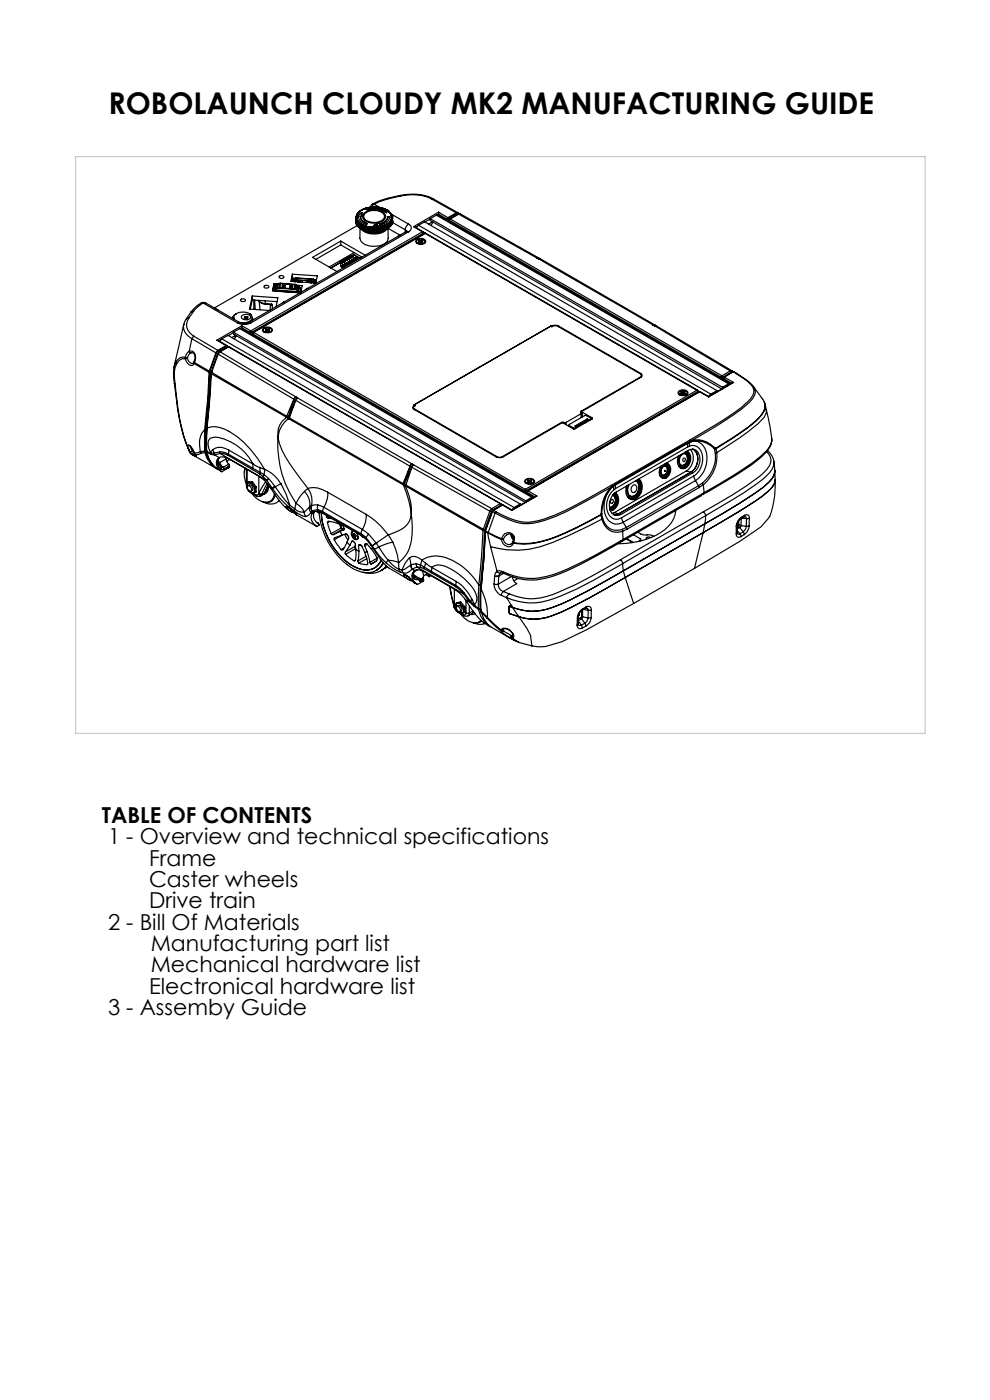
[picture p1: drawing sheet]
<svg xmlns="http://www.w3.org/2000/svg" width="210mm" height="297mm" viewBox="0 0 210 297" stroke-linecap="round" stroke-linejoin="round" font-family="sans-serif">
<defs><g id="words">
<text font-size="6.3" x="23" y="24.2">ROBOLAUNCH CLOUDY MK2 MANUFACTURING GUIDE</text>
<g font-size="4.7">
<text x="21.6" y="174.6">TABLE OF CONTENTS</text>
<text x="22.9" y="179.1">1 - Overview and technical specifications</text>
<text x="31.6" y="183.6">Frame</text>
<text x="31.6" y="188.2">Caster wheels</text>
<text x="22.9" y="197.2">2 - Bill Of Materials</text>
<text x="31.6" y="192.7">Drive train</text>
<text x="32" y="201.7">Manufacturing part list</text>
<text x="32" y="206.3">Mechanical hardware list</text>
<text x="22.9" y="215.3">3 - Assemby Guide</text>
<text x="31.6" y="210.8">Electronical hardware list</text>
</g>
</g></defs>
<g fill="none" stroke="#000" stroke-width=".25">
<path d="M59.3 58.6l.4-.1 .5 .2a.48 .48 0 0 1-.5 .4 .48 .48 0 0 1-.5-.4zM61.9 59.3l.1 .4M62 58.2l-.3 1.5 5.3 .3M62 58.2l5.3 .3-.3 1.5M62 58.2v.8M62 59h.8M62 59l-.1 .7M62.3 59.2l.2 .2M62.3 59.2l-.2 .5M62.3 59.2l-.1 .5M62.5 59.7h.1M62.5 59.5h.1"/>
<path d="M62.5 59.4h.3M62.5 59.4v.4M62.5 59.4v.3M62.7 59.5h-.2M62.7 59.5v.3M62.8 59.4l-.1 .1M62.8 59v.4M62.8 59l3.7 .3M62.8 59l3.7 .2M63.1 59.5h1v.4M63.1 59.5v.3M63.3 59.8h.1"/>
<path d="M63.3 59.8h.7M64 59.8h.1M65.1 59.7h1v.3M65.1 59.7v.2M65.1 59.7l.1 .2M65.3 59.9h.1M65.3 59.9l.7 .1M65.3 59.9h.7M66 60h.1M66 59.9v.1M66.5 59.3v.3l-3.7-.2M66.5 59.7h.2"/>
<path d="M66.5 59.2l.1 .6M66.5 59.2v.1M66.5 59.3h.6M66.6 59.8h.1M66.6 59.8v.2M66.7 59.7l-.1 .3M66.9 59.5l-.2 .2M66.9 59.5h.1M66.9 59.5l-.1 .5M67 59.5l-.1 .5M67 59.5v.5M72.1 55.6v.1"/>
<path d="M72.1 55.6l.2 .3M72.1 55.6h.1M72.1 55.7h.1M72.1 55.7l-1.9 1.2M72.1 55.7l.2 .3M72.1 55.6l.2 .3 .2-.1M72.2 55.7h.1M72.2 55.6v.1M72.3 51.1v.9M72.3 55.9v.1M72.3 51.1l5.2 3M72.3 51.1l-6 3.5 5.2 3"/>
<path d="M72.3 52l-5.3 3M72.3 52l4.5 2.5M72.3 55.7h.2M72.3 55.6h.2M72.3 55.5v.1M72.3 55.5h.2M72.3 55.6h.1M72.3 56.4l.4 .1M72.3 56.4l.2 .3M72.4 55.5l.1 .1M72.4 55.5l-.1 .1M72.4 55.5l-.1 .2"/>
<path d="M72.4 55.6h.1M72.4 55.6h-.1M72.5 55.5h.1M72.5 55.6h.1M72.5 55.4v.3M72.5 55.8l-.2 .2M72.5 56.7h.1M72.5 56.5l.2 .1M72.5 55.8l-.2 .1M72.5 55.7h.1M72.5 55.5h.2M72.5 56.3h.5l-.2 .1 .1 .1"/>
<path d="M72.5 55.5l.1 .2M72.5 55.4v.1M72.5 55.4h.2M72.5 55.7l.1 .1M72.5 56.6v.1M72.5 56.3l.2 .2M72.5 55.6v.1M72.5 56.3l.4 .2M72.5 55.6l.1 .1M72.6 55.4h.1M72.6 55.4v.1M72.6 55.5h.1"/>
<path d="M72.6 55.4l-.1 .1M72.6 56.3h.1M72.6 55.7h.1M72.6 55.7v.1M72.7 55.4v.1M72.7 56.3h.2M72.7 56.3v.1h.2v-.1M72.7 55.4h.1M72.7 56.3v.1M72.7 56.5h-.3l.1 .1M72.7 55.5h.1M72.7 56.3h.1"/>
<path d="M72.7 56.5v.1M72.7 55.2v.3M72.7 55.4l.2 .3M72.7 56.5l.2 .1M72.7 56.5h.1M72.7 55.2l.2 .4M72.7 55.2h.1M72.8 55.2l.1 .4M72.9 55.4v.1M72.9 55.7h.1M72.9 55.6v.1M72.9 56.2l.2 .1"/>
<path d="M72.9 56.2h.1M72.9 56.3v.2M72.9 55.5h.1M72.9 55.5h.2M72.9 56.3h.1M72.9 56.5v.1M73 55.4h.1M73 55.4v.1M73 55.5h.1M73 56.1v.1M73 55.6l-.1 .1M73 55.5l-.1 .1"/>
<path d="M73 55.5v.1M73 56.3l-.1 .3M73 56.1h.2M73 56.1l.1 .1 .1-.1M73 55l.1 .2M73 55l.2 .3M73 55l.5 .1M73.1 55.6h-.1M73.1 55.4v.1M73.1 55.5h.1M73.1 55.5h-.1M73.1 55.4v.2"/>
<path d="M73.1 55.2h.1M73.1 56.3h.1M73.1 55.2l-.3 .1M73.1 55.2l.1 .1M73.2 56.3h-.1M73.2 56.3h.1M73.2 55.2h.2M73.2 56.1l.1 .1M73.2 55.3h.1M73.2 56.1h.1M73.3 56.3h-.1M73.3 56.1l-.3 .1"/>
<path d="M73.3 56.1v.1M73.3 56.2l-.1 .1M73.3 55.3h-.1M73.3 55.9v.2M73.3 56.2v.1M73.3 54.9l.1 .1M73.3 54.9l.3 .2M73.3 56v.3M73.3 56.1h.1M73.3 56l.1 .1M73.4 55.9h.2l-.3 .1M73.4 55.9l-.1 .1"/>
<path d="M73.4 55h.1M73.4 55l-.2 .1M73.4 55.9h.1M73.4 55l.1 .1M73.4 55.2h.1M73.4 56.1h.1M73.4 55.2l-.2-.1 .1 .2M73.5 55.2h.1M73.5 55h.1M73.5 55.9h-.1M73.5 55.1h.1M73.5 55v.1"/>
<path d="M73.5 54.9v.3M73.5 55.1l-.1 .1M73.5 55.1v.1M73.5 55l.1 .1M73.5 55.8h.4M73.5 54.9l-.1 .1M73.5 55.8h.3M73.6 54.8h.2M73.6 54.8l-.1 .1M73.6 54.9h-.1M73.6 54.8v.1M73.6 55.1h.1"/>
<path d="M73.6 56.1h-.2M73.6 55.9h.1M73.6 55.9l-.3 .1M73.6 56l-.2 .1M73.6 56h.1M73.6 55.9l-.3 .2M73.6 55.9v.2M73.6 55.9l-.2 .1M73.6 55v.1M73.7 55.9l-.1 .2M73.7 55.9l-.1 .1M73.7 54.9h.1"/>
<path d="M73.7 54.9h-.1M73.7 54.9h-.2M73.7 55.9l.1 .1M73.7 55.7h.1M73.7 55.9h.1M73.7 55.7l.1 .1M73.7 55.7l.2 .1M73.7 55.7l.4 .1M73.8 54.9l-.2 .1 .2-.1M73.8 54.9h.1M73.8 54.7l.2 .1M73.8 54.7v.1"/>
<path d="M73.8 54.8h.1M73.8 54.8l-.3 .2M73.8 54.9l-.1 .1M73.8 55l-.2 .1M73.8 56h.1M73.8 55.9h.1M73.8 55.8v.1M73.8 55h-.2M73.8 54.8l.1 .1M73.8 55h.1M73.8 54.9l-.2-.1-.1 .1M73.8 54.9v.1"/>
<path d="M73.8 55.8v.2M73.9 55.8h.1M73.9 54.6l.1 .1M73.9 54.6l.2 .1M73.9 55.8h-.1M73.9 54.6h.1M73.9 55.8l-.1 .1M73.9 55.8l.1 .1M73.9 54.6l.3 .1M73.9 55.9h.1M73.9 54.9h.1M73.9 55.9v.1"/>
<path d="M74 55.6h.1M74 55.9h-.2M74 55.5h.1M74 55.5v.1M74 54.7h.1M74 54.9h.1M74 54.7h-.1M74 54.8l-.1 .1M74 54.9l.1 .1M74 55.9l-.1 .1M74 54.5l.1 .1M74 54.5l.3 .2"/>
<path d="M74 54.5h.1M74.1 54.6h.1M74.1 54.7v.1M74.1 54.6h-.1M74.1 54.6l.2 .1M74.1 55.5h.1M74.1 54.5h.1M74.1 55.8l-.1 .1M74.1 54.9h.1M74.2 55.5v.1M74.2 55.5h.1M74.2 55.5l.1-.1-.1 .2"/>
<path d="M74.2 54.9l-.1 .1M74.2 55.7h.1M74.2 55.4h.1M74.2 55.4v.1M74.2 54.7l.1 .2M74.2 54.7l-.1 .1M74.2 54.7l.1 .1M74.2 55.6h.1M74.2 54.5l.2 .1M74.2 54.5l.1 .1h.1M74.2 54.5h.1M74.3 55.7h.1"/>
<path d="M74.3 55.5h-.1M74.3 55.6l-.1 .1M74.3 55.6v.1M74.3 54.7h.1M74.3 54.9h.1M74.3 55.6h.1M74.3 55.5h.1M74.3 54.5h.1M74.3 54.5h-.1M74.3 55.5v.1M74.3 55.3l.1 .2M74.3 54.6l-.1 .1"/>
<path d="M74.3 54.6v.1M74.4 55.6h.1M74.4 55.5l-.1 .1h.1M74.4 55.5h.1M74.4 55.5l-.1 .1M74.4 55.3l.1 .1M74.4 55.3h.1M74.4 54.4h.1M74.4 54.6l-.1 .1M74.4 55.5v.1M74.4 55.3h.2M74.4 54.6h-.1"/>
<path d="M74.4 54.5h.1M74.4 54.3v.2M74.4 54.6h.1M74.4 55.4v.1M74.4 55.4l.1 .1M74.5 54.4l.1 .1M74.5 54.4l-.4 .1M74.5 54.4l-.1 .2M74.5 54.4h.1M74.5 54.4l.1-.2 .3 .2M74.5 55.4l.1 .1M74.5 54.5l-.1 .1"/>
<path d="M74.5 54.3v.1M74.5 55.5h.1M74.5 54.3h.1M74.6 55.3h-.2M74.6 55.3h.1M74.6 54.3l-.1 .1M74.6 54.3h-.1M74.6 55.5h.1M74.6 55.5h-.1M74.6 54.3h.1M74.6 55.1l.3 .1M74.6 55.3l.2 .1"/>
<path d="M74.6 55.1l.2 .2M74.6 54.3l.1 .1M74.6 55.3h.2M74.6 54.5h.1M74.6 54.4l.1 .1M74.7 54.5h.2M74.7 54.3l-.1 .1M74.7 54.3h.1M74.8 54.4h.1M74.8 55.3h.1M74.8 55.4h.1M74.8 55.1l.2 .2"/>
<path d="M74.8 55.1l.2 .1M74.8 54.4h-.1M74.8 55.3l-.3-.1-.2 .1 .1 .1M74.8 55.3v.1M74.8 55v.1M74.8 55.1h.1M74.8 55.1l.3-.1v.1M74.9 55.3h.1M74.9 55.3l-.1 .1M74.9 55.3l.1 .1M74.9 55.3h-.1M74.9 54.5h.1"/>
<path d="M74.9 55h.2M74.9 55v.1h.2v-.1M74.9 55.1h.1M74.9 55.1h.2M74.9 54.4v.1M74.9 55v.1M75 55.3h.1M75 55.2l-.1 .1M75 55.2h.1M75 55.4h.1M75 55.2v.2M75 54h.1"/>
<path d="M75 54l1.3 .8M75 54l-.3 .3M75 55.2v.1M75.1 55.1h.1M75.1 53.6l-5.3 3.1M75.1 54.9l.3 .1M75.1 54.9l.2 .1M75.1 55v.1M75.1 55.1l-.1 .1M75.1 55.1v.1M75.2 55.1l-.1 .1M75.2 55.1h.1"/>
<path d="M75.3 54.8v.1M75.3 55v.1M75.3 55.1h.1M75.3 55h.1M75.3 54.9h.2M75.3 54.8l.2 .1M75.4 54.7v.1M75.4 54.8h.1M75.4 55v.1M75.4 55.1h-.1M75.4 55.1h.1M75.4 55l.1 .1"/>
<path d="M75.4 55h.1M75.4 46.9a2.46 2.46 0 0 0 2.3 2.1 5.5 5.5 0 0 0 5.2-1.1l.2-.3 .2-.7M75.4 54.9v.1M75.4 54.9l.1 .1M75.5 55h-.2M75.5 55h.1M75.5 55.1h.1M75.5 54.7h-.1M75.5 54.7h.1M75.5 55v.1M75.5 54.9h.1M75.5 54.7l-.1 .1"/>
<path d="M75.5 54.8h.1M75.5 54.7l-.2 .1M75.6 46h.1M75.6 54.9l.1 .1M75.6 54.9h.1M75.6 46.8v.1M75.6 46.9v.1M75.6 47h.1M75.6 47v.1M75.6 47.1h.1M75.6 46.4a2.18 2.18 0 0 0 2.1 2.6 5.5 5.5 0 0 0 5.2-1.1 1.36 1.36 0 0 0 .2-1.5M75.6 46.4h.1"/>
<path d="M75.6 46.9h.1M75.6 46.1h.1M75.6 46v1.1M75.6 45.9h.1M75.6 47.1v.1M75.6 47.2h.1M75.6 47.2v.1M75.6 47.3h.1M75.6 45.8h.1M75.6 46.4v.9M75.6 54.8l.1 .1M75.6 46.2l.1 .1"/>
<path d="M75.6 46.1v.1M75.6 46v.1M75.6 45.9v.1M75.6 47.3l.1 .1M75.6 46.2v.2M75.6 45.9v.2M75.6 45.7h.1M75.7 54.9h.1M75.7 46.4v.1M75.7 46.3v.1M75.7 45.9h-.1M75.7 45.8v.1"/>
<path d="M75.7 47.4h.1M75.7 46.7h.1M75.7 46.4l-.1 .2 .1-.1M75.7 46.3l-.1 .1M75.7 45.9l-.1 .1M75.7 45.8l-.1 .1M75.7 45.8h-.1M75.7 46.7v.7M75.7 54.9l-.1 .1M75.7 46.5v.1M75.7 45.7v.1M75.7 47.4v.1"/>
<path d="M75.7 46.5l-.1 .1M75.7 45.7l-.1 .1M75.7 45.7h-.1M75.7 46.7v.8M75.7 45.5v.1M75.7 54.9v.1M75.7 46.6l.1 .1M75.7 45.6v.1M75.7 47.5h.1M75.7 47.5l.1 .1M75.7 46.8h.1M75.7 46.6v.1"/>
<path d="M75.7 46.6l-.1 .1M75.7 45.6l-.1 .1M75.7 45.6h.1M75.7 47.9l-30.2 17.4M75.8 46.7v.1M75.8 45.5l-.1 .1M75.8 47.6h.1M75.8 47.6v.1M75.8 46.9h.1M75.8 46.7l-.1 .1M75.8 46.7h-.1M75.8 45.5h-.1"/>
<path d="M75.8 46.9v.7M75.8 45.4h.1M75.8 46.8h.1M75.8 45.4v.1M75.8 47.7l.1 .1M75.8 46.8v.1M75.8 46.8h-.1M75.8 47.7h.1M75.8 47v.7M75.9 46.8l.1 .2M75.9 45.3l-.1 .1M75.9 46.8l-.1 .2"/>
<path d="M75.9 46.8l-.1 .1M75.9 45.3h-.1M75.9 47.8h.1M75.9 47.8l.1 .1M75.9 47.1h.1M75.9 47.1v.7M76 47h.1M76 45.2l-.1 .1M76 47l-.1 .1M76 47h-.2M76 47.9h.1M76 47.9l.1 .1"/>
<path d="M76 47.2v.7M76 47l.1 .1M76 45.2h.1M76 47v.2M76 45.2l-.2 .1M76.1 45h.1M76.1 48h.1M76.1 47.2v.1M76.1 47.2v.8M76.1 47.1l.1 .1M76.1 45l-.1 .2M76.1 45.9a1.89 1.89 0 0 0 1.7 1.7l.1-.2"/>
<path d="M76.1 47.1v.1M76.1 47.1l-.1 .1M76.1 45.9v.2M76.1 45.9h.1M76.1 47.3h.1M76.1 47.3l.1 .7M76.2 47.2l.1 .1M76.2 45h-.1M76.2 48v.1M76.2 47.2l-.1 .1M76.2 48h.1M76.2 48.1h.1"/>
<path d="M76.2 44.9h.1M76.2 47.4v.7M76.3 47.3h.1M76.3 44.9l-.1 .1M76.3 48.1v.1M76.3 47.3l-.1 .1M76.3 47.3h-.1M76.3 48.1h.1M76.3 47.3l.1 .1M76.3 44.8v.1M76.3 48.2h.1M76.3 48.2l.1 .1"/>
<path d="M76.3 47.3v.2M76.3 44.8l-.1 .1M76.3 44.8h.1M76.3 47.5v.7M76.4 48.5l-.1 2a2.45 2.45 0 0 0 2.8 1.7h.6a2.59 2.59 0 0 0 2.6-1.6v-2.1M76.4 48.3h.1M76.4 47.6h.1M76.4 48.2h-.1M76.4 47.6v.7M76.4 47.4l.2 .1M76.4 44.7l-.1 .1M76.4 48.3l.2 .1"/>
<path d="M76.4 47.4v.2M76.4 47.4l-.1 .1M76.4 44.7v.1M76.5 46a1.7 1.7 0 0 0 1.4 1.4M76.5 46h.1M76.5 44.7h-.1M76.6 47.5l.1 .1M76.6 44.7h-.2M76.6 48.4h.1M76.6 47.5v.1M76.6 47.5l-.2 .1M76.6 44.7h-.1"/>
<path d="M76.6 44.7h.1M76.6 47.6v.8M76.6 48.3h-.2M76.7 47.6h.1M76.7 44.6l-.1 .1M76.7 48.4h.1M76.7 47.6v.1M76.7 47.6h-.1M76.7 44.6h.1M76.7 48.6a4.2 4.2 0 0 0 5.4 0M76.7 47.7v.7M76.7 48.3l-.1 .1"/>
<path d="M76.7 45.1l.1 .7h-.2a.74 .74 0 0 0 .4 1.2l.9 .4M76.7 45.1l-.9 .8h.3M76.7 48.4l.1 .1M76.7 45.1l-.9 .8M76.7 45.1l.1 .8M76.7 45.1h.1M76.8 48.5h.1M76.8 47.8v.7M76.8 48.4h-.1M76.8 44.5l-.1 .1M76.8 47.6l.1 .1M76.8 47.6v.2"/>
<path d="M76.8 47.8h.1M76.8 47.6l-.1 .1M76.8 44.5v.1M76.9 44.5h-.1M76.9 47.7l.1 .1M76.9 48.5h.1M76.9 47.7v.1M76.9 47.8v.1M76.9 47.7l-.1 .1M76.9 44.5l-.2 .1M76.9 44.4v.1M76.9 47.8v.7"/>
<path d="M76.9 48.5l.1 .1M76.9 47.9v.6M77 44.4h-.1M77 44.4l-.1 .1M77 47.8h.2M77 48.6h.1M77 47.8v.1M77 47.9h.1M77 47.8l-.1 .1M77 44.4h.1M77 47.9v.7M77 48.6h.2"/>
<path d="M77.2 44.3l-.2 .1M77.2 47.8l.1 .1M77.2 48.6v.1M77.2 47.8v.1M77.2 47.9v.1M77.2 47.8l-.2 .1M77.2 44.3h.1M77.2 48.6h-.2M77.2 47.9v.7M77.2 48.7h.1M77.2 48v.7M77.3 45.2a3.4 3.4 0 0 1 4.4 .3 1.18 1.18 0 0 1-1.1 1.6 3.3 3.3 0 0 1-3.6-.7 .92 .92 0 0 1 .3-1.2z"/>
<path d="M77.3 44.3h-.1M77.3 47.9h.1M77.3 48.7h.1M77.3 47.9v.1M77.3 48h.1M77.3 47.9l-.1 .1M77.3 44.3h.1M77.3 47.9v.8M77.3 48.6l-.1 .1M77.3 48.7l.1 .1M77.4 45.3a3.1 3.1 0 0 1 4.1 .2 1.12 1.12 0 0 1-1.1 1.5 2.79 2.79 0 0 1-3.2-.8zM77.4 49a4.4 4.4 0 0 0 3.9 0"/>
<path d="M77.4 44.2l-.1 .1M77.4 47.9l.2 .1M77.4 48.8h.1M77.4 47.9l.1 .2M77.4 47.9l-.1 .1M77.4 44.2h.1M77.4 47.9v.9M77.4 48.7h-.1M77.5 48.8h.1M77.5 48.1v.7M77.6 44.2h-.2M77.6 48h.1"/>
<path d="M77.6 48.8h.1M77.6 48v.1M77.6 48l-.1 .1M77.6 44.2h.1M77.6 48v.8M77.6 48.8l.1 .1M77.6 48.1v.7M77.7 44.4a5.4 5.4 0 0 1 3.5 .1M77.7 44.4l.2 .1a4.8 4.8 0 0 1 3.1 .1M77.7 44.4a5.8 5.8 0 0 1 3.5 .1M77.7 44.2h-.1M77.7 48h.2"/>
<path d="M77.7 48.9h.1M77.7 48l.1 .2M77.7 48l-.1 .1M77.7 48v.9M77.7 48.8h-.1M77.8 48.9h.1M77.8 48.2v.7M77.9 44.1l-.2 .1M77.9 48l.1 .1M77.9 48v.2M77.9 48l-.1 .2M77.9 48.8v.1"/>
<path d="M77.9 48v.8M77.9 48.8l-.1 .1M77.9 48.9h.1M77.9 48.2h.1M77.9 48.2v.7M78 44.1h-.1M78 48.1h.2M78 48.1v.1M78 48.1l-.1 .1M78 48.9h.1M78 48.1v.8M78 48.9h-.1"/>
<path d="M78 48.2h.1M78 44.1h.1M78 48.2v.7M78.1 48.9l.1 .1M78.2 44.1h-.2M78.2 48.1l.1 .1M78.2 49h.1M78.2 48.1v.2M78.2 48.1l-.1 .1M78.2 44.1h-.3M78.2 48.1v.9M78.2 48.9h-.1"/>
<path d="M78.2 49h.2M78.2 49.2l1.1 .1 1.1-.1M78.2 48.3v.7M78.3 44l-.1 .1M78.3 48.2h.2M78.3 48.2l.1 .1M78.3 48.2l-.1 .1M78.3 44h.1M78.3 48.9l.1 .1M78.3 48.2l.1 .8M78.3 48.9l-.1 .1M78.4 49h.1"/>
<path d="M78.4 48.3v.7M78.4 44h-.1M78.5 44h-.2M78.5 44h.1M78.5 48.2h.1M78.5 48.2v.1M78.5 48.2l-.1 .1M78.5 48.9v.1M78.5 48.2v.7M78.5 48.9l-.1 .1M78.5 49h.1M78.5 48.3h.1"/>
<path d="M78.5 48.3v.7M78.6 49h.1M78.6 48.3v.7M78.6 48.2h.2M78.6 48.2l.1 .1M78.6 48.2v.1M78.6 44h.1M78.6 48.2l.1 .8M78.7 49h.1M78.7 48.3v.7M78.8 44h-.2M78.8 44h.2"/>
<path d="M78.8 48.2h.2M78.8 48.2v.1M78.8 48.2l-.1 .1M78.8 44h.1M78.8 49h.1M78.8 48.2v.8M78.8 49h-.1M78.8 48.3h.1M78.8 48.3v.7M78.9 49h.1M79 44h.1M79 48.2h.1"/>
<path d="M79 48.2l.1 .2M79 48.2l-.1 .1M79 48.2v.8M79 49h.1M79 44h-.6M79.1 49h.1M79.1 48.4v.6M79.1 44h.2M79.1 48.2h.2M79.1 48.2l.1 .2M79.1 48.2v.2M79.1 48.2v.8"/>
<path d="M79.2 49h.1M79.2 48.4h.1M79.2 48.4v.6M79.2 49l.1 .1M79.3 44h.1M79.3 48.2h.1M79.3 48.2v.2M79.3 48.2l-.1 .2M79.3 49v.1M79.3 48.2v.8M79.3 49h-.1M79.3 43.3l-.2-.1-.3 .3-.2 .5"/>
<path d="M79.3 49.1h.1M79.3 48.4h.1M79.3 43.3l-.4 .6M79.3 48.4v.7M79.3 43.3l1.4 .8M79.3 43.3h.1M79.4 48.4v.7M79.4 44h.2M79.4 48.2h.2M79.4 48.2v.2M79.4 48.2l.1 .2M79.4 49h.1"/>
<path d="M79.4 48.2v.8M79.4 49v.1M79.5 49l-.1 .1M79.5 49h.1M79.5 48.4h.1M79.5 48.4v.6M79.6 49h.1M79.6 48.4v.6M79.6 44h.3M79.6 48.2h.2M79.6 48.2v.2M79.6 48.2l.1 .2"/>
<path d="M79.6 44h.1M79.6 43.9l-.2 .1M79.6 43.9v.1M79.6 48.2v.8M79.6 43.9l.5 .1M79.7 49h.1M79.7 48.4h.1M79.7 48.4v.6M79.8 48.2h.1M79.8 48.2l-.1 .2M79.8 48.2v.1M79.8 48.2v.8"/>
<path d="M79.8 49h-.1M79.8 49h.1M79.8 48.3h.1M79.8 48.3v.7M79.9 49h.1M79.9 48.3v.7M79.9 44h.2M79.9 48.2v.1M79.9 48.2l.1 .1M79.9 44h.1M79.9 48.2v.8M80 49h.1"/>
<path d="M80 48.3h.1M80 48.3v.7M80.1 44h.1M80.1 48.2h.1M80.1 48.2h-.2M80.1 48.2l-.1 .1M80.1 48.2l.1 .1M80.1 48.2v.8M80.1 49h-.1M80.1 49h.1M80.2 49h-.2M80.2 49h.1"/>
<path d="M80.2 48.3h.1M80.2 48.3v.7M80.2 44h.2M80.2 48.2v.1M80.2 48.2l.1 .1M80.2 44l.3 .1M80.2 44h.1M80.2 48.2v.7M80.2 48.9v.1M80.2 48.9l.1 .1M80.3 48.3h.1M80.4 49h-.1"/>
<path d="M80.4 49h.1M80.4 48.3l-.1 .7M80.4 44l.1 .1M80.4 48.2h-.2M80.4 48.2v.1M80.4 48.2l.1 .1M80.4 44h.1M80.4 48.9v.1M80.4 48.2v.7M80.4 48.9l.1 .1M80.5 47.3l-1.2 .5M80.5 47.3l.1 .2"/>
<path d="M80.5 49h.1M80.5 48.3h.1M80.5 47.3h.1M80.5 48.3v.7M80.5 44.1h.2M80.5 48.1l-.1 .1M80.5 48.1v.2M80.5 48.1l.1 .1M80.5 44.1h.1M80.5 48.1v.8M80.5 48.9v.1M80.5 48.9h.1"/>
<path d="M80.6 44.1h.3M80.6 47.5h.1M80.6 48.9l-.1 .1M80.6 48.9h.1M80.6 48.2h.1M80.6 48.2v.7M80.7 44.1h.2M80.7 48.1h-.2M80.7 48.1v.1M80.7 48.1l.1 .1M80.7 48.1v.8M80.7 48.9h.1"/>
<path d="M80.8 47.7l.1 .2-1.6-.1M80.8 47.7l.1 .3M80.8 48.9h-.1M80.8 48.9h.1M80.8 48.2h.1M80.8 48.2v.7M80.9 44.1l.1 .1M80.9 48l-.2 .1M80.9 48l-.1 .2M80.9 48v.2M80.9 44.1h.1M80.9 48v.8"/>
<path d="M80.9 48.8l-.1 .1M80.9 48.8v.1M80.9 48.9h-.1M80.9 48.9h.1M80.9 48.2v.7M81 44.2h.1M81 48h-.1M81 44.6l-.2 .1 1.2 .4M81 48l-.1 .2M81 48l.1 .1M81 44.6l-.2 .2M81 44.6h.1"/>
<path d="M81 48v.9M81 48.8h.1M81.1 48.8l-.1 .1M81.1 48.1v.7M81.1 44.2h.2M81.1 48h-.1M81.1 48.8h.1M81.1 48v.1M81.1 48l.1 .1M81.1 44.2h.1M81.1 48v.8M81.2 48.8h-.1"/>
<path d="M81.2 48.8h.1M81.2 44.5h.1M81.2 48.1v.7M81.3 44.2l.1 .1M81.3 47.9l-.2 .1M81.3 47.9l-.1 .2M81.3 47.9l.1 .1M81.3 44.2h.1M81.3 47.9v.9M81.3 48.7h.1M81.4 44.4l.6 .7M81.4 44.4l-.2 .1"/>
<path d="M81.4 48.7l-.1 .1M81.4 48.7h.1M81.4 48h.1M81.4 44.4l.6 .8M81.4 44.4h.1M81.4 44.3h.2M81.4 47.9h-.1M81.4 47.9v.1M81.4 47.9l.1 .1M81.4 44.3h.1M81.4 47.9v.8M81.4 48.6l.1 .1"/>
<path d="M81.5 48.7h-.1M81.5 48v.7M81.6 44.3l.1 .1M81.6 47.8l-.2 .1M81.6 48.6l-.1 .1M81.6 47.8v.1M81.6 47.9l-.1 .1M81.6 44.3h.1M81.6 48.6h.1M81.6 47.9v.7M81.6 47.9h.1M81.7 44.4l.1 .1"/>
<path d="M81.7 47.8h-.1M81.7 47.8v.1M81.7 47.8l.1 .1M81.7 44.4h.1M81.7 48.6h-.1M81.7 48.5h.1M81.7 47.9v.7M81.8 48.5l-.1 .1M81.8 48.5h.1M81.8 47.9v.6M81.8 44.5h.1M81.8 47.7l-.1 .1"/>
<path d="M81.8 47.7v.1M81.8 47.8v.1M81.8 47.7l.1 .1M81.8 44.5l.3 .1M81.8 47.8v.7M81.9 44.5l.2 .1M81.9 47.6l-.1 .1M81.9 48.5h-.1M81.9 48.5h.1M81.9 47.6l.1 .2M82 47.8h.1M81.9 47.6l.2 .1"/>
<path d="M81.9 44.5l.1 .1M81.9 44.5h.1M82 44.5v.1M82 47.8v.7M82 48.4h.1M82 48.4v.1M82.1 44.6l.1 .1M82.1 47.6h-.2M82.1 47.6v.1M82.1 47.6h.1M82.1 44.6h.1M82.1 47.7l-.1 .7"/>
<path d="M82.1 48.3v.1M82.1 48.4h.1M82.2 44.7h.1M82.2 47.5l-.1 .1M82.2 47.5v.1M82.2 47.5l.1 .1M82.2 47.6l-.1 .8M82.2 48.3h.1M82.2 46h.5M82.2 46a1.77 1.77 0 0 1-1.6 1.5M82.2 46a1.86 1.86 0 0 1-1.6 1.5M82.2 46h.1"/>
<path d="M82.3 44.7v.1M82.3 47.4l-.1 .1M82.3 48.3l-.2 .1M82.3 47.4v.2M82.3 47.6h.1M82.3 47.4l.1 .1M82.3 44.7l.1 .1M82.3 44.7h.1M82.3 47.6v.7M82.3 48.2h.1M82.3 42.1l-2.1 .6-1.1 .6h.3M82.3 44.8l.1 .1"/>
<path d="M82.3 47.3v.1M82.3 48.2v.1M82.3 47.3l.1 .2M82.3 47.3l.2 .1M82.3 44.8h.1M82.3 48.5l2.5 1.4M82.4 48.2h-.1M82.4 47.5l-.1 .7M82.4 48.1h.1M82.4 42.2l-.1-.2a13.8 13.8 0 0 1 8.9-.2l.7 .4M82.4 44.9l.1 .1M82.4 47.3h-.1"/>
<path d="M82.4 48.1v.1M82.4 47.3l.1 .1M82.4 47.3h.1M82.4 42.2l-3 1.1M82.5 47.4v.7M82.5 48h.1M82.5 45h.1M82.5 47.2l-.1 .1M82.5 48v.1M82.5 47.2l.1 .1M82.5 47.3h.1M82.6 48h-.1"/>
<path d="M82.6 47.3l-.1 .7M82.6 48h.1M82.6 45l.1 .2M82.6 47.1l-.1 .1M82.6 47.1l.1 .1M82.6 45h.1M82.6 47.3v.7M82.7 46a2.24 2.24 0 0 1-1.9 1.7M82.7 47.9l-.1 .1M82.7 46h.1M82.7 47.2l-.1 .1M82.7 47.2v.7"/>
<path d="M82.7 45.2h.1M82.7 47l-.1 .1M82.7 47v.2M82.7 47l.1 .1M82.7 45.2l.2 .1M82.7 47.9h.1M82.7 47.8h.1M82.8 45.2v.1M82.8 47h-.1M82.8 47v.1M82.8 47.8l-.1 .1M82.8 47.8h.1"/>
<path d="M82.8 47.1h.1M82.8 47.1v.7M82.8 47.7h.1M82.8 45.3l.1 .1M82.8 46.8v.2M82.8 46.8l.1 .2h-.1M82.8 46.8l.1 .1M82.8 45.3h.1M82.9 45.4v.1M82.9 46.8h-.1M82.9 47.7l-.1 .1M82.9 46.8v.1"/>
<path d="M82.9 46.8h.1M82.9 45.4l.1 .2M82.9 45.4h.1M82.9 47.6h.1M82.9 47.6v.1M82.9 46.9h.1M82.9 46.9v.8M82.9 45.4l3.8 2.2M82.9 45.5l.1 .1M82.9 46.7v.1M82.9 46.7l.1 .1M82.9 46.7h.1"/>
<path d="M82.9 45.5h.1M82.9 46.9v.7M83 45.6v.1M83 46.6l-.1 .1M83 47.5l-.1 .1M83 47.5h.1M83 46.8h.1M83 46.6v.1M83 45.6l.1 .1M83 45.6h.1M83 47.4h.1M83 45.7v.1"/>
<path d="M83 46.5v.1M83 47.4v.1M83 46.5v.2M83 45.7l.1 .1M83 45.7h.1M83 46.7v.8M83 45.8v.1M83 45.9h.1M83 46.3v.1M83 46.4v.1M83 47.3v.1M83 47.3h.1"/>
<path d="M83 46.4l.1 .1h-.1M83 46.4l.1 .1M83 46.3l.1 1M83 46.3l.1 .1M83 45.9l.1 .1M83 45.8h.1M83 46.7v.7M83.1 45.9v.1M83.1 46v.1M83.1 46.1v.1M83.1 46.2l-.1 .1M83.1 47.3h-.1"/>
<path d="M83.1 47.3h.1M83.1 46.2v.2M83.1 45.9v.2M83.1 45.7h.1M83.1 45.8v.1M83.1 47.2v.1M83.1 47.2h.1M83.1 47.1v.1M83.1 47.1h.1M83.1 46h.1M83.1 47v.1M83.1 47h.1"/>
<path d="M83.1 46.9v.1M83.1 46.8v.1M83.1 46.4h.1M83.1 46.9h.1M83.1 46.1h.1M83.1 46v1.1M83.3 47.2l2.7 1.6M84.7 41.5l.2 .1M84.8 49.9l-.4 .2M84.9 41.6a10.2 10.2 0 0 1 6.7 .6M84.9 41.6l-2.5 .6M86 48.8l.2 .3"/>
<path d="M86 48.8v.4M86.1 49.1l.6 .1M86.1 49.1l-33.4 19.3M86.3 49l-.2 .1M86.7 47.6a.87 .87 0 0 1 .5 .8 .87 .87 0 0 1-.5 .8M86.7 47.6a1.38 1.38 0 0 0-.7 1.2M86.7 49.2l-33.5 19.3M87.7 48.1l2.2 1.1M87.7 48.1l1.9 1.1M88.3 51.2l.2 .5M88.4 50.9l1-.3a.79 .79 0 0 1 .9 .8 1.31 1.31 0 0 1-2.1-.1zM88.5 50.9l1-.2a.61 .61 0 0 1 .7 .6 1.12 1.12 0 0 1-1.9 0z"/>
<path d="M88.5 48l-.3 .3M88.8 47.8l-.4 .6M88.8 47.8l62 35.8M88.8 47.8l1.3-.7 62 35.8M89 51l.2 .1M89 51l-.2 .1 .2 .1M89 51l.1 .4M89 51.2v.1M89 51.2v.2v-.1M89 51.3l-.2 .1h.4M89.2 51.4h.1M89.2 51.1h.1"/>
<path d="M89.2 51.1v.3M89.3 51.1v.3M89.5 51.2v.1M89.5 51.2v.3v-.2M89.5 51.3l.2 .1h-.4M89.5 51l.2 .1-.2 .1M89.5 51l-.2 .1M89.5 51l-.1 .4M89.6 49.2l.4 .2M89.6 49.2l-36.4 21M90 49.4l-36.6 21.1M90 49.4v.2"/>
<path d="M90.1 49.5h.2M90.1 49.5h.1M90.1 49.5l-36.4 21M90.2 51.2l-.2 .5M90.2 49.5l-36.4 21M90.2 49.5l57.6 33.3M90.3 49.5h-.1M90.3 49.5l57.7 33.3M91.3 46.4l61.9 35.8M91.3 46.4v.4l61.8 35.7M91.3 46.5l-1.2 .6M91.6 42.2l5.2 3"/>
<path d="M91.7 47.1l-.8 .5M91.8 47.1l-.4 .7M91.9 42.2h-.3M91.9 42.2l5.2 2.9M92.6 45.6h.3l62 35.8M92.6 45.6l-1.3 .8M92.6 45.6l62 35.8M93 45v.4M93 45l2 1.2M93 45l-5.3 3.1M93 45.4v.3M93 45.4l1.7 1"/>
<path d="M93 45.4l-.2 .2M94.7 46.4v.3M95 46.2l.1 .1M95 46.2l-.3 .2M95.1 46.3l-.4 .1M95.1 46.3v.6M95.2 46.7h.1M95.2 46.7v.3M95.3 46.7l57.7 33.3M95.3 46.7v.3M95.4 46.4l-.2 .3M95.4 46.4l.1 .1"/>
<path d="M95.5 46.5l-.2 .2M95.5 46.5l57.6 33.2M96.8 45.2l.1 .1M96.8 45.2l.3-.1 .1 .1M96.8 45.2l-1.8 1M96.9 45.3h.3M96.9 45.3l-1.8 1M97.2 45.4h.4h-.3M97.2 45.4h.1M97.2 45.4l-1.8 1M97.2 45.2v.1M97.2 45.2l.1 .2"/>
<path d="M97.2 45.3l.1 .1M97.3 45.4l16.5 9.3M97.3 45.4l-1.8 1.1M97.6 45.4l16.6 9.3M113.8 54.7h.1M113.9 54.7l.3 .2M114.2 54.7h-.4M114.2 54.7h.1M114.2 54.9h.1M114.2 54.7l.3 .2M114.2 54.9l24.3 14M114.2 54.7h-.3"/>
<path d="M114.5 54.9h-.3M114.5 54.9l24.3 14M114.5 54.9h.1M37.2 76.5l-.3 1.5M37.2 76.5l.1 .3M37.3 76.8l-.4 1.5v1.7M37.3 76.8l.2 .4M37.5 77.2l-.4 .9-.1 2.2M39 68.8a2.77 2.77 0 0 0 1.7 3.1M39.3 76.1a1.65 1.65 0 0 0-1.8 1.1M39.3 76.1v.2a1.27 1.27 0 0 0 1.7 1.1l.2-.3M39.3 75.8a1.67 1.67 0 0 0-2 1"/>
<path d="M39.3 75.8l.5 .1M39.3 75.8v.3M39.5 67.6l-.5 1.2-1.8 7.7M39.8 76a.97 .97 0 0 0 1.3 1v-.1M39.8 75.9v.1M39.8 76l-.5 .1M40.1 67.4a2.56 2.56 0 0 0 1 3.9M40.1 67.4l-.6 .2M40.1 74.5a1.1 1.1 0 0 1 1.4 1.4l-.3 1M40.1 74.5l-.3 .3-.5 1M40.1 74.5l.2 .4h.2M40.5 74.9l.1-.1a.84 .84 0 0 1 .8 1.1l-.2 1"/>
<path d="M40.5 66.2l-1 1.4M40.5 74.9a1.3 1.3 0 0 0-.7 1M40.7 71.9l-.6 2.6M40.7 71.9l5.1 3M41.1 66.1l-.6 .1M41.1 66.1l-1 1.3M41.1 76.9l.1 .2M41.1 71.3l-.4 .6M41.1 71.3l5.1 3M41.2 76.7l-.1 .2M41.2 77.1l3.1 1.9M41.2 76.9v.2"/>
<path d="M41.2 76.9l3.2 1.8M42.7 64.3l-1.1 .7-1.1 1.2M42.7 64.2l.5-.1 .4 .2M42.7 64.2h.1M42.7 64.2l.3 .1M42.7 64.2l.4 .1M43 64.3l-.9 .7-1 1.1M43 64.3h.1M43.1 64.3h.5M43.1 64.3l7.3 4.2M43.6 64.3l7.3 4.1M44.3 79l-.3 6-.6 6.1"/>
<path d="M44.3 79h.2M44.4 78.7l.1 .1M44.4 78.7l-.1 .3M44.5 79l-.3 6-.6 6.1M44.5 78.8v.2M44.7 79.2l.1 .1M44.7 79.1v.1M44.8 79.2l-.9 11.5M44.8 78.9l-.1 .3M44.8 79.3l-.9 11.5M44.8 79.3l15.9 9.2M44.8 78.9h.1"/>
<path d="M44.8 78.9l.1 .1M44.9 79l15.9 9.3M44.9 79l-.1 .3M45.8 74.9l-1.4 3.8M45.8 74.9h.1M45.9 65.6l.3 .2M45.9 74.9l-1.4 3.9M46 72.2l2.1 1.1M46 72.2l2 1.1M46.2 75.1l-1.4 3.8M46.2 75.1h.1M46.2 74.3l-.4 .6"/>
<path d="M46.2 74.3l.1 .2M46.3 75.1l-1.4 3.9M46.3 75.1l16 9.6M46.3 74.5l-.4 .4M46.6 74.6l-.4 .5M46.6 74.6h.1M46.7 74.6l16.1 9.6M46.7 74.6l-.4 .5M46.8 72.1l-.4 .2M47.1 71.9l-.5 .6M47.1 71.9l61.9 35.8M47.1 71.9l1.3-.7 61.9 35.7"/>
<path d="M48 73.3v.1M48 73.3h.1M48 73.3l-1.8 1M48 73.4l-1.7 1.1M48 73.4v.4M48.1 73.3l.1 .1M48.2 73.4h-.2M48.2 73.4v.3M48.2 73.6v.1M48.4 73.6h.2M48.4 73.6h.1M48.4 73.6l-1.8 1"/>
<path d="M48.5 73.6h.1M48.5 73.6l-1.8 1M48.5 73.6l57.6 33.3M48.6 73.6l57.6 33.3M49.5 67.2l.1 .4-.1-.2M49.5 67.2l.1 .1M49.5 67.6v.1M49.5 70.5l62 35.8M49.5 70.5v.4l61.9 35.7M49.5 70.5l-1.1 .7M49.6 67.3l.1 .5M49.7 71.3l.3 .2"/>
<path d="M50 71.2l-.8 .4M50.1 66.5l-.6 .7M50.1 71.2l-.4 .7M50.4 68.5a3.3 3.3 0 0 0 2.8 0M50.8 69.7h.4l62 35.8M50.8 69.7l-1.3 .8M50.8 69.7l62 35.8M50.9 68.4a2.09 2.09 0 0 0 1.8 0M50.9 68.4l-.5 .1M51 63.6a.54 .54 0 0 1 .6-.3 .54 .54 0 0 1 .4 .5 .57 .57 0 0 1-1-.2zM51.3 69.1v.4M51.3 69.1l1.9 1.1"/>
<path d="M51.3 69.1l-5.3 3.1M51.3 69.5v.3M51.3 69.5l1.7 1M51.3 69.5l-.3 .2M51.4 66.9l.6-.2a.76 .76 0 0 1 1.1 .7 1.22 1.22 0 0 1-1.9-.1zM51.9 67.3v.5M51.9 67.2a.29 .29 0 0 1 .4-.1 .29 .29 0 0 1 .2 .3 .29 .29 0 0 1-.4 .1 .29 .29 0 0 1-.2-.3zM52 67.2h-.1a.26 .26 0 0 0 .3 .4 .26 .26 0 0 0 .2-.4M52.4 67.2h.1M52.5 67.3v.5M52.7 68.4l.5 .1M53 66.5l.3 .3"/>
<path d="M53 70.5h.4M53 70.5v.3M53.2 70.2l.2 .3M53.2 70.2l-.2 .3M53.3 66.8a2.67 2.67 0 0 0-3.7 .3v.2M53.3 66.8l.2 .5M53.4 70.5v.4M53.5 67.3a2.1 2.1 0 0 1-2.7 1.1M53.5 70.7l.1 .1M53.5 62.8v.8M53.5 70.7v.3M53.5 67.3l.1 .4"/>
<path d="M53.5 62.8l-.6 2.8 4.2 .3M53.5 62.8l5.4 .4-.3 1.8M53.5 63.6l-.4 2M53.5 63.6l5.3 .4M53.6 70.8l57.6 33.3M53.6 70.8v.3M53.6 67.7l-.2 .3M53.6 67.7h.1M53.6 67.7l-.1 .3M53.7 70.5l-.2 .2M53.7 70.5h.1M53.8 70.5l-.2 .3"/>
<path d="M53.8 70.5l57.6 33.3M53.8 63.6v2M54 63.7l.2 1.9M55 64l.1 1.7M55.8 70l.2 .4M55.8 69.6a1.12 1.12 0 0 1 1.9 .6 1.37 1.37 0 0 1-2-.1zM55.8 69.8a1.07 1.07 0 0 1 1.8 .3 1.15 1.15 0 0 1-1.8-.1zM56 60.7a.55 .55 0 0 1 .6-.2 .55 .55 0 0 1 .4 .5 .56 .56 0 0 1-.6 .1 .56 .56 0 0 1-.4-.4zM56.3 64.4l-.9-.2-.6-.5 .5 .5 1 .3M56.3 64.4v.1M56.3 64.4l1.3 .1M56.3 63.8v.6"/>
<path d="M56.3 64.5l1.1 .1M56.5 70h.1M56.5 69.7l.2 .2M56.5 69.7l-.2 .1 .2 .2M56.5 69.7l.1 .5M56.5 70v.2zM56.5 70l-.2 .2 .1 .1 .3-.2M56.7 70.1h.1M56.7 69.9h.1M56.7 69.9v.2M56.8 69.9v.2M56.9 70v.2z"/>
<path d="M56.9 70l.2 .2-.1 .1-.2-.2M56.9 70h.1M57 69.7l.2 .1-.3 .2M57 69.7l-.2 .2M57 69.7l-.2 .5M57.6 64.5l.1 .3M57.6 64.5l-.2 .1M57.6 70l-.2 .4M57.7 64.8l-.4-.2v1.2M57.7 64.8l.1 .7M57.9 61.3v.4M58.1 60.2l-.3 1.5 5.9 .4v-.4"/>
<path d="M58.1 60.2h.9M58.1 60.2v.4M58.3 60.9l.1 .6h.2M58.4 60.5l-.3 .2-.2 .6a.56 .56 0 0 0 .7 .5l4.6 .3 .5-.4M58.5 60.9h.1M58.6 60.5l-.1 .4M58.6 60.5v.5M58.6 61.5l4.3 .3M58.6 61.1l4.3 .3M58.6 61.1v.4M58.7 60.4l-.1 .1M58.7 60.4h.1"/>
<path d="M58.7 60.4v.6M58.8 60.4v.6M59 60.4h-.2M59 60.4v.6M59.3 60.2l-.3 .2M59.3 60.2v.9M59.4 60.2h-.1M59.4 60.2l3.1 .2M59.4 60.2v.9M59.9 61.1v-.6l.5 .1 .1 .5M60 61h.1M60 61h.3"/>
<path d="M60 61v.1M60 60.9h.3M60.3 60.7v.3M60.3 60.6h-.3v.1h.3M60.3 60.6v.1M60.3 60.6v.2M60.3 61h.1M60.3 60.8l.1 .3M60.3 60.8h.1M60.3 61l.1 .1M60.4 64l-.4 .2M61.6 60.6l.5 .1v.6"/>
<path d="M61.6 60.6l-.1 .6M61.6 60.9h.1M61.6 61.1h.3M61.6 61.1v.1M61.7 60.9h.2v.2M61.7 60.9l-.1 .2M61.7 60.9h-.1M61.7 60.9v-.2h.2v.2M61.9 60.9v.1M61.9 61v.2M62.5 60.4l.2 .1M62.5 60.4v.9"/>
<path d="M62.7 60.5l.2 .1M62.7 60.5v.8M62.9 60.6l.1 .1M62.9 60.6v.7M62.9 60.5l1.2 .1-.3 1.4v-.8M62.9 61.4v.4M63 60.7h.1M63 60.7v.6M63.1 60.7l.1 .1-.1 .5-4.6-.4M63.1 60.7v.5M63.3 61.7l-.4 .1M63.3 61.2l-.4 .2"/>
<path d="M63.3 61.2v.5M63.4 61.4l-.1 .2M63.4 60.8l.4 .4-.1 .5M63.4 60.8l-.7-.5-3.3-.2-1 .4-.1 .5 .3 .1M63.4 60.8l-.1 .9M63.4 60.8l-.1 .4M63.8 61.4h.1M65.3 61.2l-.4 .2M116.7 69.2h.3M116.9 69.1l.1 .1M116.9 69.1l.2 .1M116.9 69.1l-29.2 16.9h.1"/>
<path d="M117 69.2l.1 .1M117.1 69.2a1.57 1.57 0 0 1 1.4 0M117.1 69.3l.5-.2 .7 .1 17.5 10.1a.38 .38 0 0 1 .3 .4 .38 .38 0 0 1-.3 .3M117.1 69.2v.1M118.5 69.2l17.4 10M118.5 69.2v.1M135.9 79.2a.43 .43 0 0 1 .3 .4 .43 .43 0 0 1-.3 .4l-12.5 7.3 .1 .2M135.9 79.2v.2M136.1 79.7v.3M138.5 68.9h.1M138.5 68.9l.3 .2M138.8 68.9h.1"/>
<path d="M138.8 69.1h.1M138.9 68.9l.2 .2M138.9 69.1l16 9.6M138.9 69.1h.3M138.9 68.9h-.4M139.1 69.1h-.3M139.1 69.1h.1M139.2 69.1l16.1 9.6M153.1 79.7l.2 .3M153.1 79.7l-.1 .3M153.6 80h.1M154.9 78.7l.2 .3"/>
<path d="M154.9 78.7l-1.8 1M155.1 79h.2M155.1 79l-1.8 1M155.3 78.7l.1 .1M155.3 78.7h-.4M155.4 78.9v-.1l.1 .1M155.5 78.9h.2M155.5 78.9h.1M155.5 78.9l-1.9 1.1M155.5 78.9l.6 .3M155.7 78.9l.5 .3M156.1 79.2a8 8 0 0 1 3.8 3.4 2.72 2.72 0 0 1-1.2 2.5 40.8 40.8 0 0 1-7.1 5.1l-5.2 3.1"/>
<path d="M156.1 79.2h.2a8.2 8.2 0 0 1 3.9 3.5 1.84 1.84 0 0 1-.6 1.9 40.8 40.8 0 0 1-8.6 6.4l-4.2 2.4M36.8 80a100.9 100.9 0 0 0 2 12.2l1.4 3.6M36.8 80l.2 .3M37 81.3l.1 .2M37 80.3l.1 1.2M37.1 81.5a42.2 42.2 0 0 0 3.2 14.4M40.2 94.5l.5 .6 .5 1M40.2 95.8l.3 .5M40.2 95.8l.1 .1M40.3 95.9l.3 .4M40.3 95.9l.1 .1M40.4 94.6l.4 1.1"/>
<path d="M40.4 96l-.5-1.1v-.5a2.34 2.34 0 0 1 1.3 1.7M40.4 96l.5 .4M40.6 96.3v.1M40.6 96.4h.3M40.6 96.4l5 2.8M40.8 95.7l-.4 .3M40.8 95.7l.3 .3-.2 .4M40.9 96.4l.7 .4-.1-.3M41.2 96.1l.3 .4M41.5 96.5v.1M42.5 95.8l-1.3 .3M42.5 95.8l.2 .4"/>
<path d="M42.7 96.2l-1.2 .3M43.4 91.1a4.8 4.8 0 0 0-.9 4.7M43.4 91.1h.2M43.4 91.1v4.6M43.4 95.7l-.9 .1M43.4 95.7h.2M43.4 95.7l.1 .3M43.5 96l-.8 .2M43.5 96a5.7 5.7 0 0 0 2.1 3.2M43.6 95.7v.3M43.6 91.1v4.6M43.6 96h-.1"/>
<path d="M43.6 96l.5 1.3 1.1 1.4M43.8 95.7v.2M43.8 95.7h.1M43.8 95.7l.1 .1M43.8 95.9a5.8 5.8 0 0 0 2.2 3.6M43.8 95.9h.1M43.8 95.9l.1 .1M43.9 90.7v.1M43.9 95.8l.7 .3M43.9 90.7h.1M43.9 95.8v.2M43.9 90.8l-.1 4.9"/>
<path d="M43.9 96a5.7 5.7 0 0 0 3.2 4.1M43.9 96l.7 .3M43.9 90.8a5.1 5.1 0 0 1 4.8 .8 21.8 21.8 0 0 1 7.4 8M43.9 90.8v5M44.6 96.1v.2M44.6 96.1h.2M44.6 96.3l.2 .1M44.6 96a2.45 2.45 0 0 1 0-3 3.5 3.5 0 0 1 3 .1 11 11 0 0 1 6.1 5.4M44.6 96l.2 .1M44.6 96v.1M44.8 96.1v.3M44.8 96.1h.5"/>
<path d="M44.8 96.4l.7 .1M45.1 95.5l-.5 .5M45.1 95.5a2.84 2.84 0 0 1 3.4 0M45.1 95.5l.4 .6M45.3 96.1l.2 .4M45.5 96.1l.1 .4M45.5 96.5h.1M45.5 96.5l1 .6M45.5 96.1h-.2M45.6 99.2h.2M46.2 97.8l.4 .3M46.5 97.2l-.1 .1a1.24 1.24 0 0 0 .4 1.7"/>
<path d="M46.5 97.1a1.86 1.86 0 0 1 1.9 .2l6.7 3.9 1 .7 1.1 1.4M46.5 97.1a1.56 1.56 0 0 0 .1 2.6l.5 .4M46.5 97.1a1.56 1.56 0 0 0 .3 2.4M46.6 95.9h.6l1.2 .4M46.6 95.9l.1 .3M46.6 95.9l-1.1 .2M46.6 98.1l.3 .6M46.6 98.1l-.1 .5M46.7 96.2h.6l1.1 .4M46.7 96.2l9.9 5.7M46.7 96.2l-1.1 .3M46.8 99.1h.1"/>
<path d="M46.8 99l.1 .1M46.8 99.1l.2 .2-.1 .3M46.8 99.1h.6M46.8 99.1v.4M46.8 99.5l.1 .1M46.9 98.7l.5 .4M46.9 98.7l-.1 .3M47.4 99.1l.2 .4M47.6 99.5l-.7 .1M48 97.4l.1 .5 .4 .6M48 97.1v.3M48 97.4l-1.4 .7"/>
<path d="M48.4 99v.3M48.4 99l-.8 .5M48.4 99.3l-1.3 .8M48.4 96.3v.3M48.4 96.6l6.7 3.9M48.4 96.3l5.2 3M48.5 98.5l.2 .3M48.5 98.5l-1.1 .6M48.5 95.5l-.1 .8M48.5 95.5l5.2 3M48.6 91.5h-.1M48.7 98.8l-.3 .2"/>
<path d="M48.7 98.8v.3l-.3 .2M48.7 97.5l-.6 .4M51.9 99.3v.8M52 99.3a5 5 0 0 0 .3 3.5M52.3 99.6v3.4M52.4 99.6v3.1M53.6 99.3v.3M53.6 99.3l1.5 .9M53.7 98.5l1.4 .7M53.7 98.5l-.1 .8M55.1 99.2v1M55.1 99.2l1 .4"/>
<path d="M56.1 99.6a6.9 6.9 0 0 1 3.5 3M56.1 99.6l-.1 1.1M58.9 92.6l.1 .2a15.2 15.2 0 0 0 3.2 6.6l3.1 4.2M58.9 92.6a23.3 23.3 0 0 0 3.9 14.2M60.7 88.5h.1M60.8 88.5a4.1 4.1 0 0 0-1.9 4.1M60.8 88.3l-.1 .2M60.8 88.3h.1M60.8 88.5l.3 .2M60.9 88.3l-.1 .2M60.9 88.3l.2 .2M61.1 88.7l.1 .1"/>
<path d="M61.1 88.5v.2M61.1 88.5l.1 .1M61.2 88.8a5.9 5.9 0 0 0-2.3 3.8M61.2 88.8h.1M61.2 88.8l.1 .1M61.2 88.6v.2M61.2 88.6h.1M61.2 88.6l.2 .1M61.3 88.9l24.1 13.9M61.4 88.7l24.1 13.9M61.4 88.7l-.1 .2M62.3 84.7l-1.5 3.6"/>
<path d="M62.3 84.7h.1M62.4 84.7l.3 .2M62.4 84.7l-1.3 3.8M62.7 84.9l-1.5 3.7M62.7 84.9h.1M62.7 84.9l24.3 14M62.7 84.9l-1.3 3.8M62.8 84.2l-.5 .5M62.8 84.2h.1M62.8 84.2l.3 .2M62.8 84.2l-.4 .5M63.1 84.4l24.3 14"/>
<path d="M63.1 84.4l-.4 .5M63.1 84.4h.1M87 99l.3 .1M87 99l-1.3 3.7M87 98.9l-1.5 3.7M87 98.9v.1M87.3 99.1l-1.5 3.6M87.3 99.1h.1M87.3 99.1l-1.2 3.8M87.3 99.1l16.6 9.3M87.4 98.4l-.4 .5M87.4 98.4h.1"/>
<path d="M87.4 98.4l.3 .2M87.4 98.4l-.4 .6M87.7 86.5v.3M87.7 98.6l-.4 .5M87.7 98.6l16.6 9.3M87.7 98.6h.1M87.8 86a.43 .43 0 0 0-.2 .4 .43 .43 0 0 0 .2 .5l17.5 10a1.5 1.5 0 0 0 1.4 0l12.4-7.2M87.8 86v.2M87.9 85.9l.1 .2M87.9 85.8l.1 .2M87.9 86.8l17.5 10.1M87.9 86.8v.1"/>
<path d="M88 86h.1a.39 .39 0 0 0-.4 .4 .39 .39 0 0 0 .2 .4M88 86v.1M105.4 96.9l.4 .1 .8-.1M105.4 96.9v.1M106.6 96.9v.1M119.1 89.7h.3l2.2 1.3M119.1 89.6h.5M119.1 89.6l-12.5 7.3M119.1 89.6v.1M119.6 89.6h.5M119.6 89.6v.2M120.1 89.6v.5"/>
<path d="M120.7 90.2v.2M120.8 90.3l.8 .5M120.8 90.3v.2M121.6 90.8h.5M121.6 90.8v.2M122.1 90.8v.1M122.4 90.6l-.3 .2M122.4 90.6v.1M123.3 87.2v.3M123.3 87.5v.3M123.3 87.8l-3.2 1.8M123.3 87.8v.8"/>
<path d="M123.4 87.7v.8M123.4 87.3v1.2M123.4 87.9v.1M123.5 87.5l2.1 1.1M123.5 87.5v1M124.2 89.6l-1.9 1M124.2 89.6h.1M124.2 89.3v.3M124.6 88.9l.4 .2M124.6 88.9l-2.6 1.5 .4 .2M124.6 88.9v.6M124.6 89.2l-1 .4-1.4 .9"/>
<path d="M125 89.1v.1M125.3 88.9v-.3l-.9-.4h-.4l-3.3 1.9 .1 .2M125.3 88.9l-.3 .2M125.3 88.9v.2M125.3 88.8v.2M125.6 88.9l-3.7 2.1h-.3M125.6 88.6v.3M135.8 80l-12.5 7.2M135.8 80v.1M140.7 98.8a.89 .89 0 0 1 1 0 .89 .89 0 0 1 .3 1 1.19 1.19 0 0 1-1.6 1.2 1.54 1.54 0 0 1 .3-2.2zM140.7 99a.77 .77 0 0 1 1 0 .77 .77 0 0 1 .1 1 .83 .83 0 0 1-.5 .8 .83 .83 0 0 1-1-.2v-.3a1.4 1.4 0 0 1 .4-1.3zM140.9 98.5l.5 .1"/>
<path d="M141 98.8a1 1 0 0 1 .5 1.2 1 1 0 0 1-1.1 .7M141.2 98.8a1.22 1.22 0 0 1-.5 2.1M141.3 98.2a1.58 1.58 0 0 1 .6 2.6 1.11 1.11 0 0 1-1.4 .6 1.11 1.11 0 0 1-.7-1.4l.4-1.1M141.4 98.2a1.84 1.84 0 0 1 .5 1.9 1.84 1.84 0 0 1-1.4 1.4M144 83.3l.2 .5M144 98.9l.7 .2M144 83a1.12 1.12 0 0 1 1.9 .5 1.37 1.37 0 0 1-2.1-.1zM144 83.1a1.09 1.09 0 0 1 1.8 .3 1.14 1.14 0 0 1-1.8 0zM144.5 96.7a.86 .86 0 0 1 .9-.5 .86 .86 0 0 1 .7 .9 1.41 1.41 0 0 1-1.3 1.7 1.34 1.34 0 0 1-.3-2.1zM144.6 83.1l-.2 .1 .2 .1M144.6 83.1l.2 .1M144.6 83.1l.2 .4"/>
<path d="M144.6 83.3v.1M144.6 83.3l.1 .3-.1-.2M144.6 83.4l-.2 .1 .2 .1 .2-.1M144.8 83.5h.1M144.8 83.2h.1M144.8 83.2l.1 .3M144.9 83.2v.3M145 97.3v-.1a.34 .34 0 0 1 .4 .4 .34 .34 0 0 1-.5 .2zM145.1 96.2a1.29 1.29 0 0 1 .8 1.2 1.29 1.29 0 0 1-.8 1.2h-.7M145.1 83.3v.1M145.1 83.3v.3v-.2M145.1 83.4l.2 .1-.2 .1-.2-.1"/>
<path d="M145.2 83.1l.1 .1-.2 .1M145.2 83.1l-.3 .1M145.2 83.1l-.2 .4M145.3 96a1.36 1.36 0 0 1 .9 2 1.18 1.18 0 0 1-1.9 .8 1.9 1.9 0 0 1 .1-2.3M145.3 96.2a1.49 1.49 0 0 1 .5 1.5 1.49 1.49 0 0 1-1.2 1.1M145.3 95.9l.2 .1M145.6 95.8v.2M145.6 99.9l-15.3 8.9M145.6 99.9l.9 .3M145.7 95.7a2.16 2.16 0 0 1-1.2 3.7l.3-.3M145.7 95.7a2.12 2.12 0 0 1 .7 2.2 2.12 2.12 0 0 1-1.7 1.5 1.85 1.85 0 0 1-.8-2.7M145.8 83.3l-.2 .5"/>
<path d="M145.9 93.9v.1M145.9 94v.8M145.9 94.8l-15.3 8.8M145.9 93.9l-15.4 8.9M145.9 94l-15.3 8.9M146.2 94.6a2.11 2.11 0 0 1 2.8 2.1 4.4 4.4 0 0 1-1.9 4.3M146.2 94.6l-.3 .2M146.3 93.8l-.1 .8M146.3 93.7v.1M146.3 93.7l-.4 .2M146.3 93.8l-.4 .2M146.4 93.3l.2 .2"/>
<path d="M146.4 93.3l-16.8 9.7M146.4 95.4a3.2 3.2 0 0 1-.8 4.5M146.6 93.7l-.3 .1M146.6 93.5v.2M146.6 93.5l-.3 .2M146.8 93.4l-.2 .1M147 95.3a3 3 0 0 1-.5 4.9M147.3 93.6a3.2 3.2 0 0 1 2.7 3.4 5.6 5.6 0 0 1-2.5 4.9M147.3 93.6a5.2 5.2 0 0 1 4.2 1.5M147.3 93.6l-.7 .1M147.3 93.3a5.1 5.1 0 0 1 4.3 1.7M147.3 93.3v.3"/>
<path d="M147.3 93.3l-.5 .1M147.8 82.8l.2 .3M147.8 82.8l-36.4 21M148 82.8l.1 .2M148 82.8h-.2M148 83.1l-36.4 21M148 83.1v.2M148.1 83l-.1 .1M148.1 83v.2M148.1 83.1l.1 .1M148.4 83v.1M148.4 83l-36.6 21.2"/>
<path d="M148.4 83l1.9 1.1M148.4 83.1l-36.4 21M148.4 83.1l1.9 1.1M150.3 84.1v.1M150.8 83.6l-.4 .5M151.5 95.1a7.1 7.1 0 0 1-3.3 7.9M151.5 95.1l.4 .1M151.6 95l.2 .1M151.6 95l-.1 .1M151.8 95.1l.1 .1M151.9 95.2a7.7 7.7 0 0 1-2.7 7.7M152.1 82.9v.2"/>
<path d="M152.1 82.9l-1.3 .7M152.1 83h.1M153 80h.3M153 80v.3M153.2 82.2v.2M153.3 80v.5M153.5 80.2v.4M153.5 80v.4M153.5 80.4l1.7 .9M153.5 80.4v.2M153.6 80l-.1 .4M153.6 80l2 1.1"/>
<path d="M154.6 81.4l.3 .1M154.6 81.4l-1.4 .8M155.6 81.1l-5.3 3M155.6 81.1l-5.3 3.1M159.8 81.9l1 1.4a4.8 4.8 0 0 1 1.5 3.2 8.3 8.3 0 0 1-3.5 4.1l-7 4.5M162.1 85.3l.2 .5M162.2 85.7l.1 .1M162.3 85.7l1 4.6a7 7 0 0 1 .2 4 10.3 10.3 0 0 1-4 3.9l-3.9 2.7-6.3 3.6a.28 .28 0 0 1-.1 .4 .28 .28 0 0 1-.3-.1M162.3 85.8a2.36 2.36 0 0 1-.7 2.2 16.9 16.9 0 0 1-4.4 3.8l-5.3 3.4M162.5 87l.1 .5-.5 1.1a38.5 38.5 0 0 1-7.4 5.7l-2.8 1.8M162.6 95.8a2.38 2.38 0 0 1 .1 3.8l-.7 .7a58.6 58.6 0 0 1-9.7 6.5l-3.1 1.8M162.8 95.6l.2 .1a3.8 3.8 0 0 1 1.2 2.3"/>
<path d="M163.7 92.9v.1a3.9 3.9 0 0 1-1.5 3.3l-1.7 1.5-2.5 1.8-8.4 5M164.3 99.7a2.74 2.74 0 0 1-1.1 2.5 50.6 50.6 0 0 1-10 6.8l-3.7 2.1M164.3 99.9a3.1 3.1 0 0 1-1.4 2.5 54.4 54.4 0 0 1-9.7 6.6l-3.7 2.1M164.4 99.9v.9a3.1 3.1 0 0 1-1.1 3.1 54.2 54.2 0 0 1-10.3 6.9l-3.8 2.2M164.4 99.9l-.2-1.9a3.9 3.9 0 0 1-1.6 3 46.4 46.4 0 0 1-7.8 5.4l-5.1 3M52.3 103l.1 .6 .4 .6 1.6 1M52.3 103l.1 .2M52.4 102.9v.4M52.4 102.9v.5M52.5 102.3l-.1 .6M52.5 102.3l.3 .1M52.6 103a.78 .78 0 0 1 .6 1.2 .78 .78 0 0 1-.6-1.2z"/>
<path d="M52.6 103a.68 .68 0 0 1 1 .2 .68 .68 0 0 1-.4 1M52.7 102.2h.9l.8 1.1M52.7 102.2l-.2 .1M52.8 102.4a.43 .43 0 0 0-.4 .5M52.8 102.4l.4 .1 .5 .4M52.9 104.2l.7 .3M52.9 104.2l.3 .3h.4M53.3 104.6a3.9 3.9 0 0 0 3.6 1.9 1.84 1.84 0 0 0 1.3-1.8M53.3 102.4l.4 .5M53.3 102.4h-.5M53.6 102.2l-.3 .2M53.6 104.6l.7 .4"/>
<path d="M53.7 102.9l.2 .4 .1 .7M53.7 102.9l.5 .5M54 104l.1 .5M54 104l-.2 .5h-.2M54.1 104.5h-.5M54.2 103.4l-.2 .6M54.3 105l.1 .2M54.3 104.3l-.2 .2M54.4 105.2l.4 .1 .5-.1M54.4 103.3l-.2 .1M54.4 103.3l-.2 1.1M54.8 104.8l-.2 .3-.3-.1"/>
<path d="M54.8 104.8l.2 .2h.5M54.9 104.6l.7 .2M54.9 104.6l-.1 .2M54.9 101v3.6M55.1 100.5l.7 .6M55.1 100.2v.3M55.1 100.2l.9 .5M55.5 105l-.2 .2M55.6 104.8l-.1 .2M55.8 101.1l.8 .8M56 100.7l-.2 .4M56 100.7l1 .8"/>
<path d="M56.1 104.8l-.8 .4M56.1 104.6v.1M56.1 104.6l-.6 .4M56.2 104.6l-.1 .1M56.2 104.6h.1M56.2 104.6h-.1M56.2 104.6l.7-1.8-.8 1.8M56.2 104.6l-.2 .2M56.3 102.2l-1.4 2.4M56.6 104.2l-.3 .1M56.6 101.9l1.1 1.6M56.7 103.8l-.2 .1"/>
<path d="M56.7 102.5l-1.1 2.3M56.8 103.1v.3M56.8 103a1.31 1.31 0 0 1-.7 1.8M56.8 104l-.5 .3M56.8 103.4l-.2 .1M56.8 103.4h.1M56.9 103.5l-.5 .5M57 101.5l1.3 1.6M57 101.5l-.4 .4M57.2 103.3l1 1.5a11.9 11.9 0 0 0 3.7 3.8M57.2 103.3l.5 .2M57.7 103.5l.1 .2"/>
<path d="M57.7 106.2l-.2 .2M57.8 103.7a16.4 16.4 0 0 0 3.5 3.9M58.3 103.1l-.6 .4M58.3 103.1l.1 .2M58.4 103.3l3.1 3.9M58.4 103.3l-.6 .4M58.4 105a1.74 1.74 0 0 1-2.2 1.5M59.2 106.2a2.92 2.92 0 0 1-3.6 .2M59.6 102.6a17 17 0 0 1 1.9 4.6M59.6 102.6l-1.2 .7M60.9 107.5l.8 .5 1.1 1.1M61 107.5l.9 .5"/>
<path d="M61.3 107.6l1.1 .8M61.5 107.2l-.2 .4M61.5 107.2l1 .7M61.9 108.6l-1-.7-.3-.4a3.5 3.5 0 0 1 2.2 1.5l.1 .2M61.9 108.6l1 .6M62.4 108.4l1.8 1.1 .7 .1M62.5 107.9l-.1 .5M62.5 107.9a2.16 2.16 0 0 0 2 .7M62.8 106.8a4.5 4.5 0 0 1 1.7 1.8M62.8 106.8l-.3 1.1M62.9 109.2l4.3 2.5M64.5 108.6l.1 .5 .3 .5"/>
<path d="M64.6 104.2l-.6 .7-1.2 1.9M64.6 104.2a3.8 3.8 0 0 1 1.1 3.4M65.3 103.6a4.4 4.4 0 0 1 4.2 .8M65.3 103.6l-.7 .6M65.3 103.6a4.3 4.3 0 0 1 .7 3.7M65.7 107.6a1.27 1.27 0 0 0 .3 1.2M65.7 107.6l-1.2 1M66 108.8l-.6 .6-.5 .2M66 107.3h.1M66 107.3v.6l.3 .6M66 107.3l-.3 .3M66.2 108.9a1.97 1.97 0 0 0 1 2.8"/>
<path d="M66.2 108.9l.5-.3a1.75 1.75 0 0 0 .7 2.4M66.3 108.5l.2 .1M66.3 108.5l-.3 .3M66.3 108.5h.1M66.5 108.6a2.03 2.03 0 0 1 1.9 .3l8.2 4.7 .9 .7 1.2 1.4M66.5 108.6l-.3 .3M67.1 108.5l.6 .4M67.3 110.9l.1 .1M67.4 108.2l-1.1 .3M67.4 108.2l1 .3M67.4 110.9l.1 .1M67.4 108.2l10.2 5.9"/>
<path d="M67.4 107.1l1.3 .5M67.4 107.1l-1.4 .2M67.4 107.1v1.1M67.4 111l.2 .1 .1 .3-.5 .3M67.7 108.6a15.5 15.5 0 0 0 7.5 12.2 4.3 4.3 0 0 0 5.6-.8l.4-.7M68.4 108.5l8.2 4.7M68.7 107.6l8.2 4.7M68.7 107.6l-.3 .9M69.3 109.6l.3 .3M69.3 109.3v.3M69.5 110.9v-.3a2.69 2.69 0 0 1 2.1 .5M69.5 110.9l.7 2.3"/>
<path d="M69.5 104.4l8.1 4.7M69.5 104.4a5.3 5.3 0 0 1-.8 3.2M69.5 109.5l-.2 .1M69.6 109.9l.8 .1M69.9 110.6l-.4 .3M70 109.7l-.4 .2M70.2 113.2l.5 .2M70.9 114.5l1.5 2.1M71.5 110.7l.1 .4M71.6 111.1l1.2 .5 .2 .5-.1 .3M72.1 111.2l.3 .8M72.1 111.2l.1 .3"/>
<path d="M72.2 112.7l-1.5 .7M72.2 112.7l.4 .8M72.4 111.3l.2 .9M72.4 112l.3 .3M72.4 112l-2.2 1.2M72.6 113.5l-1.7 .6v.4M72.7 113.5l-1.8 1M72.7 112.3l-2 1.1M72.9 112.4l-.7 .3M73 112.4h-.1M73 112.1l-.3 .2M73 116.2l-.6 .4"/>
<path d="M73.1 113.4l.7 1.1M73.2 113.3l.5 .1M73.3 117.1v.5M73.3 117.6l1.8 1.4M73.6 115l-.8 1.6h-.4M73.6 115l.6 .6M73.7 113.4l.3 .7-.4 .9M73.7 113.4l-.3-.1-.8 .2M74.2 115.6l-.9 1.5M74.6 114.8h.3l.5 .5 .1 1.3M74.6 114.8l-.4 .8M74.8 114.8h-.2"/>
<path d="M74.9 113.7h.1M74.9 112.7v-.1a.92 .92 0 0 0 0 1.5 .64 .64 0 0 0 1 .2 1.35 1.35 0 0 0-.4-1.4M75 113.5l-.1-.1v.3M75 113.4v-.2h.2v.4M75 113.4v.1M75 113.7l.1 .1M75 113.4h.2l-.2 .1M75.1 113.8l.1 .2M75.1 112.7h-.2a.99 .99 0 0 0 0 1.1 .99 .99 0 0 0 .9 .5l.2-.5M75.2 113.6h.3v.1l-.2 .1M75.2 113.6l-.3 .1M75.3 113.8l.1 .2h-.2"/>
<path d="M75.3 115.9l.1 .5-2.1 1.2M75.3 113.8l-.1 .2M75.3 115.9l-2 1.2M75.3 113.6l-.3 .1M75.4 113.6l-.3 .2M75.4 115.7l-.1 .2M75.4 118.8l-.3 .2M75.5 113.7l-.2 .1M75.5 113.6l-.1 .1M75.5 116.6l-.1 2.1-.1 .3h-.2M75.5 116.6l.6 .3M75.9 114.2v.1"/>
<path d="M76 119l.1 .4M76.1 115.7v-.1l.6 .1 .7 1.5M76.1 115.7v1.2M76.1 116.9l-.1 2.1M76.1 119.4l1.7 .4M76.3 115.6l-.2 .1M76.6 113.6l.6 .4M76.6 113.2l1 .9M76.9 112.3l1.3 1M76.9 112.3l-.3 .9M77.4 117.2v.2a4.2 4.2 0 0 1 .6 2.2l-.2 .2M77.4 115.8l.5 1.2"/>
<path d="M77.6 115.4l.3 .1M77.6 115.4l-.2 .1v.3M77.6 115.3v.1M77.6 109.1a15.9 15.9 0 0 1 4.8 4.4M77.6 109.1a5.3 5.3 0 0 1-.7 3.2M77.6 114.1l1.3 1.7M77.6 115.3l-.1 .1M77.6 118l-1.6 1M77.8 118.5l-1.7 .9M77.9 117l-.5 .2M77.9 117l.6 2.3M77.9 115.5l.9 1"/>
<path d="M77.9 115.5l-.5 .3M78 119.7l-.2 .1M78.2 113.3l1.6 1.9M78.2 113.3l-.6 .8M78.5 119.3l.2 .4M78.7 115.7l.5 .7a14.2 14.2 0 0 0 3.3 4.1l4.4 2.5M78.7 115.7l.2 .1M78.8 116.5l1.2 1.9a1.16 1.16 0 0 1-1.1 1.2l-.2 .1M78.9 115.8h.1M78.9 115.8l.5 .7M79 116.2l-.2 .3M79.4 116.5l1.1 1.5 1.4 1.4"/>
<path d="M79.8 115.2h.1M79.8 115.2l-.9 .6M79.8 115.2l.5 .8M79.8 119l-1.1 .7M80 118.4l-1.5 .9M80.3 116l2 2.8M80.3 116l-.9 .5M80.9 118.8a3.7 3.7 0 0 1-5.7 1.4 14.6 14.6 0 0 1-7.1-11.5 14.4 14.4 0 0 0 7.1 11.6 3.9 3.9 0 0 0 5.4-.9l.3-.5M81.4 119.4l-.5 .8-.9 .7M81.9 119.4l1.5 1.1 1.5 .9M82.3 118.8l1 .2 1.3 .4M82.3 118.8l-.4 .6"/>
<path d="M82.3 118.8l.9 1 1.4 .9M82.4 113.5l.9 1.5M82.4 113.5l-2.6 1.7M83.3 115l1 2.8 .3 1.6M83.3 115l-1.3 .4-1.7 .6M84.6 119.4v1.3M85.4 102.8l.2 .1M85.5 102.6l-.1 .2M85.5 102.6l.2 .1M85.6 102.9l1.1 3.3 .5 2.8M85.6 102.9h.1M85.7 102.7h.1"/>
<path d="M85.7 102.7l-.1 .2M85.7 102.9l.3 .2M85.8 102.7l-.1 .2M85.8 102.7l.3 .2M86 103.1l.4 1a10.3 10.3 0 0 1 .8 4.9M86 103.1h.1M86 103.1l16.4 9.4M86 102.9v.2M86.1 102.9l16.4 9.4M86.1 102.9l-.1 .2M86.9 118.4a1.93 1.93 0 0 1 2.6 .4M86.9 118.4a6.2 6.2 0 0 0-1.6 2.5"/>
<path d="M86.9 118.4l.2 1.5M87.1 119.9l-1.3 .9-.5 .1M87.1 119.9l.3 .9M87.2 119.8l.3 1M87.2 119.8l-.1 .1M87.2 109a13.8 13.8 0 0 1-1 8.6l-1.6 1.8M87.2 109a4.1 4.1 0 0 1-2.4 3.5l-2.4 1M88.3 119.6l-1.1 .2M88.3 119.6l.1 .7M88.3 119.6l.9 .2M89.2 119.8v.6M89.2 119.8l.8 .5"/>
<path d="M89.5 118.8a6.3 6.3 0 0 1 6.6 .1 13.9 13.9 0 0 1 5.5 5.2M89.5 118.8l.8 .7M89.5 118.8l-.3 1M90.3 119.5l1.3 .9M90.3 119.5l-.3 .8M102.4 112.5l-.3 5.7-.5 5.9M102.4 112.5h.4M102.5 112.3l.3 .1M102.5 112.3l-.1 .2M102.8 112.5l-.3 5.7-.6 5.9M102.8 112.4v.1M102.9 112.7h.1"/>
<path d="M102.9 112.6v.1M102.9 112.7l-.3 6.1-.5 6.2M102.9 112.7l.6 .4M102.9 112.7l-.3 6-.5 6.2M102.9 112.6h.1M103 112.6l3.4 1.7M103 112.6l-.1 .1M103.9 108.4l-1.4 3.9M103.9 108.4l.3 .1M104.1 116l1.3 5.2M104.2 108.5l-1.4 3.9M104.3 107.9l-.4 .5"/>
<path d="M104.3 107.9l.2 .3M104.4 108.5l-1.5 4.1M104.4 108.5h.1M104.5 108.5l-1.5 4.1M104.5 108.5l.5 .3M104.5 108.2l-.3 .3M104.6 108.3l-.2 .2M104.6 108.3h.1M104.7 108.3l-.2 .2M104.7 108.3l.5 .3M105 108.8l-1.5 4.2M105.2 108.6l-.2 .2"/>
<path d="M106.1 106.9l.2 .3M106.1 106.9h.1M106.1 106.9l-1.8 1M106.2 106.9l.2 .2M106.3 107.2l-1.8 1M106.3 107.2v.1M106.4 114.4a1.51 1.51 0 0 0 2.2 1.3l.3-.5M106.4 114.4l-2.9-1.4 .6 3M106.4 107.1l-.1 .1M106.4 107.1v.1M106.4 107.2h.1M106.4 114.3a1.38 1.38 0 0 1 1.8-1.3 1.38 1.38 0 0 1 .7 2.1"/>
<path d="M106.4 114.3l.4 .1M106.4 114.3v.1M106.6 107.1l2 1.1M106.6 107.1l-2 1.2M106.6 107.1l2 1.2M106.6 107.1l-1.9 1.2M106.8 114.4a1.15 1.15 0 0 1 .8-1 1.15 1.15 0 0 1 1.2 .4 1.14 1.14 0 0 1 0 1.1M106.8 114.4h-.4M106.8 114.4a1.15 1.15 0 0 0 1.6 1M108.4 113.4l.1 .5 .4 .6M108.5 113.8l.2 .1M108.6 108.2v.1"/>
<path d="M108.7 113.7h.1M108.7 113.8l-.2-.2v.2M108.7 113.9v.1M108.7 115l-.3 .4M108.7 114l.1 .2M108.8 114.9l.1 .3M108.8 113.7l-.1 .1M108.8 114.9l.1 .2M108.8 113.8h-.3M108.9 114.2v.1l-.1-.1M108.9 114.1l-.1 .1M108.9 115.1v.1"/>
<path d="M108.9 113.9l-.2 .1M108.9 113.8l-.2 .1M109 107.7l-.3 .5M109.1 114l-.1 .1M110.3 106.9v.3M110.3 106.9l-1.3 .8M110.3 107.1h.2M111.2 104.1h.4M111.2 104.1v.2M111.4 103.8l.2 .3M111.4 103.8l-.2 .3M111.4 102.1l.3 .5"/>
<path d="M111.5 101.7a1.41 1.41 0 0 1 1.9 .4 1.21 1.21 0 0 1-2.1 .1zM111.5 101.9a1.07 1.07 0 0 1 1.8 .3 1.1 1.1 0 0 1-1.9-.1zM111.5 106.3v.2M111.6 104.1v.5M111.7 104.3v.3M111.7 104.3l1.8 1.1M112 104.1l-.3 .2M112 104.1l1.9 1.1M112.1 101.8l.2 .2M112.1 101.8l-.2 .1 .2 .2M112.1 101.8l.1 .5M112.1 102.2l-.2 .1 .2 .1 .3-.2"/>
<path d="M112.1 102.1v.1M112.1 102.1v.2v-.1M112.3 102h.1M112.3 102v.2M112.4 102v.2M112.4 102.2l.2 .2M112.6 102.1v.1M112.6 102.2v.1M112.6 102.1v.2M112.6 102.2l.2 .1-.2 .1M112.6 101.9h.2l-.2 .2M112.6 101.9l-.2 .1"/>
<path d="M112.6 101.9l-.1 .4M112.8 105.5h.4M112.8 105.5l-1.3 .8M113.3 102.1l-.2 .5M113.9 105.2l-5.3 3M113.9 105.2l-5.3 3.1M127.5 109.2a49.4 49.4 0 0 1-13.7 5.9 13 13 0 0 1-4.9 0M127.5 109.3a49.4 49.4 0 0 1-13.7 5.8 12.2 12.2 0 0 1-4.9 .1M127.5 109.3a3.7 3.7 0 0 0 3.6 3.6l1-.2 .9-.4M127.5 109.2v.1M127.5 108.9v.3M127.5 108.9h.1"/>
<path d="M127.6 108.9a3.7 3.7 0 0 0 2.8 3.6 3.9 3.9 0 0 0 2.5-.6M127.6 108.9l-.1 .4M127.8 110.1l-3 1.5a77 77 0 0 1-10.2 4.4 18.7 18.7 0 0 1-10.5 0M129.3 103.7a8 8 0 0 0-1.8 5.2M129.3 103.7v.2M129.3 103.9a7.8 7.8 0 0 0-1.7 5M129.3 103.9a5.4 5.4 0 0 0-.2 6.6 2.38 2.38 0 0 0 3.1 .3M129.3 107.9h.1M129.6 108l-.2 .1M129.6 103.4l-5.1 2.8a36.3 36.3 0 0 1-11.5 4.8 10.6 10.6 0 0 1-6.7-1.5l-1.3-.7M129.6 103a86.8 86.8 0 0 1-14.1 7.1 9.9 9.9 0 0 1-9-.8l-1.3-.7M129.6 103l.2 .2"/>
<path d="M129.6 103.4l-.3 .3M129.8 103.2l.1 .2M129.8 103.2l-.2 .2M129.9 103.4l-.6 .5M130 105.1a1.43 1.43 0 0 1 .5 1.4 1.43 1.43 0 0 1-1.2 1.1M130 105a1.45 1.45 0 0 1 .9 1.3 1.45 1.45 0 0 1-.9 1.3l-.7 .1M130 105a1.55 1.55 0 0 1 .6 1.6 1.55 1.55 0 0 1-1.3 1.1M130.1 103.2l.1 .7M130.1 103v.2M130.1 103.2l-.2 .2M130.1 103l-.3 .2M130.2 104.8h.1"/>
<path d="M130.2 104.8a1.77 1.77 0 0 1 .7 1.8 1.77 1.77 0 0 1-1.5 1.4v-.1M130.2 103.9a4.1 4.1 0 0 0-.6 5.8 1.77 1.77 0 0 0 2.2 .2M130.3 108.8l-.4 .1M130.3 108.8l.9 .2M130.5 104.5a2.17 2.17 0 0 1 .6 2.2 2.17 2.17 0 0 1-1.6 1.6 2.37 2.37 0 0 0 .9-3.7M130.5 102.8l.1 .1M130.5 102.8l-.4 .2M130.6 102.9v.7M130.6 103.6l-.4 .3M130.6 102.9l-.5 .3M130.6 107.4l-.1 .1M131.2 109l-.9 .3"/>
<path d="M131.2 109l.5 .1M131.6 118.7a75.1 75.1 0 0 1-15.6 7.8 10.9 10.9 0 0 1-7.9-.5M131.6 118.7l.5 .9M131.8 109.9l.4 .9M132 112.5l.2 1.9M132.1 119.6a99.6 99.6 0 0 1-14.5 7.4 12.8 12.8 0 0 1-10.1-.2l.6-.8M132.1 119.6l.1 1.5M132.2 114.4a.31 .31 0 0 1-.1 .4 .31 .31 0 0 1-.4 0M132.2 110.8l.7 1.1M132.2 114.4a92.4 92.4 0 0 1-14.7 7.4 13.4 13.4 0 0 1-10.9-.6M132.9 111.9l.1 .4M132.9 114.3l1.3 .8"/>
<path d="M133 114.3l1.3 .8M133.1 105.4l.8 .3M133.5 102.8a1.77 1.77 0 0 0 .6 2.6 1.99 1.99 0 0 0 1.6-1.4 1.99 1.99 0 0 0-.6-2l-.2-.1a2.02 2.02 0 0 1 .6 2.1 2.02 2.02 0 0 1-1.6 1.4M133.8 105.6l-.3 .2M134.3 102.9a.78 .78 0 0 1 .8 .6 .78 .78 0 0 1-.5 .9l-.2 .1a.85 .85 0 0 1-.6-.8 .85 .85 0 0 1 .5-.8zM134.4 113.4l1.4 .9M134.8 102a1.9 1.9 0 0 1 .6 1.9 1.9 1.9 0 0 1-1.5 1.4l-.3-.1M135.2 101.8a2.28 2.28 0 0 1 .7 2.3 2.28 2.28 0 0 1-1.8 1.6 1.88 1.88 0 0 1-.9-2.8M135.3 112.9l.8 .4 .6 .2a2.9 2.9 0 0 1 2 .3M135.4 101.6a2.71 2.71 0 0 1-1.5 4.3h-.2M135.5 101.6a2.71 2.71 0 0 1-1.3 4.4 1.99 1.99 0 0 1-1.3-2.9M135.7 104.5h.1"/>
<path d="M135.8 114.3l.2 .2-.2 .2M135.8 114.7l-.3 .1M135.8 114.3v.4M138 114a.56 .56 0 0 0-.9 .3v.1M140 101l.7 .2M143.3 108.3v.3M143.3 108.3a5.9 5.9 0 0 1-3.2 4.7 17 17 0 0 1-9 2.4M146.5 100.2l-15.3 8.8M146.5 100.2l.5 .1M147 100.3a3.2 3.2 0 0 0 .7-4.7 1.43 1.43 0 0 0-1.7-.1l-15.3 8.9a3.2 3.2 0 0 0-.7 4.7 1.5 1.5 0 0 0 1.7 0M147 100.3l-15.3 8.8M147.1 101l.4 .9"/>
<path d="M147.1 101l-15.3 8.9M147.5 101.9l.7 1.1M147.5 101.9l-15.3 8.9M148.2 103l.1 .4M148.2 103l-15.3 8.9M148.3 103.4l-15.3 8.9M148.8 105.1l-16.8 9.7a79.4 79.4 0 0 1-15.3 7.6 12.7 12.7 0 0 1-9.9-.8M149.2 113l-1.9 7.6M149.2 113l-16.6 9.5M149.2 102.8l-.9 .6M149.2 102.7l.2 1.8-17.2 9.9M149.2 108.6l.3 .3 .2 .5"/>
<path d="M149.2 108.6l-17.6 10.1M149.5 111.1l-17.3 10M149.5 111.1l-.3 1.9M149.7 109.4l-.2 1.7M149.7 109.4l-17.6 10.2M156.2 113.2l.1 .6 .2 .2 .7-.2M156.2 111.6v1.6M156.4 111.4v1.6M156.4 113v.1M156.4 111.4l-.2 .2M156.4 113l-.2 .2M156.4 113.1l.1 .2 .5-.1"/>
<path d="M156.4 112.5l.6 .7M156.5 111.7l.4 .2M156.5 111.7l-.1 .1M156.7 111.3l-.2 .4M156.7 111.3l.5 .2M156.7 110.5v.8M156.9 111.9l-.5 .4M156.9 111.9l.8 .9M157 113.2l.2 .6M157.1 110.1l-.6 .7-.1 .6M157.2 111.5l1.1 .2M157.2 111.5l-.3 .4"/>
<path d="M157.2 110v1.5M157.3 109.7a2.32 2.32 0 0 0-1.1 1.9M157.3 109.7l-.2 .4M157.3 109.9l1.1 .1M157.7 112.8l-.7 .4M157.7 112.8l.2 .6M157.8 109.6l-.7 .5M157.8 109.6l.5 .1 .1 .3M157.9 113.4l-.7 .4M157.9 109.6h-.1M157.9 109.3l.4-.1a.62 .62 0 0 1 .7 .7M157.9 109.3l-.6 .4"/>
<path d="M157.9 109.3l-.1 .3M158.3 111.7l-.1 .6-.5 .5M158.4 110l-.1 1.7M158.9 111.5a2.51 2.51 0 0 1-1 1.9M158.9 111.5l-.6 .2M159 109.9l-.1 1.6M159 109.9l-.6 .1M163.2 109.5v.3l-1.8 2-4.4 3-9.7 5.8M163.3 109.6l.1-.2a20.3 20.3 0 0 0 1-7.6 2.9 2.9 0 0 1-1.1 2.1 54.2 54.2 0 0 1-10.3 6.9l-3.8 2.2M80 120.9l-.2 .1M80.8 121.1a4.5 4.5 0 0 1-3.8 .3M81.1 120.9l-.3 .2"/>
<path d="M81.6 120.5v.1M81.9 120.4l.2-.2zM81.9 120.4l-.3 .1M81.9 120l-1.1 1.1M82 120.1l-.9 .8M82.1 120.2l-.5 .3M84.6 120.7l.3 .7M84.6 120.7l.7 .2M84.9 121.4l.7 .2M85.3 120.9l.3 .7M85.9 121.9l1.1 .8 .8 .8M86 121.9l.9 .5"/>
<path d="M86.9 123l-1-.7-.3-.4a4.4 4.4 0 0 1 2.3 1.7M86.9 123l1 .6M87.4 120.8a1.91 1.91 0 0 1-1.8 .8M87.5 120.8l.5 .2M87.5 120.8h-.1M87.7 121.9l1.7 .9M87.8 122.7l.4 .2a.76 .76 0 0 1 .9 .5M87.8 121.2a1.53 1.53 0 0 0 0 2.2l.7 .6M87.8 122.4h.1M87.8 122.4v.3M87.8 122.4l1.3 .8M87.9 123.6l.6 .4"/>
<path d="M88 121a1.8 1.8 0 0 1 1.9 .2l6.7 3.9 .9 .8 1.2 1.3M88 121l-.2 .2M88 121a1.35 1.35 0 0 0-.2 1.7M88.1 121h-.1a1.1 1.1 0 0 0-.2 1.4M88.4 120.3l-.9 .5M88.4 120.3l10 5.7M88.4 120.3l.8 .1M88.6 120.9l-.8 .4M89.1 123.2v.2M89.1 123.2h.2M89.2 120.4l.8 .2M89.3 123.2l-.2 .2"/>
<path d="M89.4 122.8l-.3 .4M89.4 122.8v.2M89.4 123l-.1 .2M89.5 121.1l.3 .8v.7M89.8 122.6v.2M89.8 122.6l-.4 .2M89.8 122.8l.1 .2M89.8 122.8l-.4 .2M89.9 123v.3l-1.4 .7M89.9 123l-.8 .4M90 120.6l1.5 .9M90 120.3v.3"/>
<path d="M90 120.3l1.5 .9M90.3 121.9l.8 .4M90.7 121.7l-.8 .5M91.1 121.9v.4M91.2 122l-.1 .1M91.4 122.1l-.3 .2M91.5 121.5l5.1 3M91.5 121.2v.3M91.5 121.2l5.2 3M91.6 120.4a2.68 2.68 0 0 1 3-.2 13.1 13.1 0 0 1 6.3 5.7 1.96 1.96 0 0 1-.3 2.4M91.6 120.4l-.1 .8M91.6 120.4l5.1 2.9"/>
<path d="M95.4 124.5l.9 4M95.5 124.5l.3 2.1 .6 2M96.3 128.5l.1 .1M96.3 128.5v.3M96.3 128.8l.3 .6 .5 .5M96.3 128.8l.2 .1M96.4 128.6l.1 .3M96.4 125v3.6M96.5 128.9l.5 .7M96.6 124.5l.9 .6 .9 .9M96.7 124.2l.9 .7 .9 1M96.7 124.2l-.1 .3"/>
<path d="M96.7 128.7v.2M96.7 128.7l.5 1M96.7 123.3a9.8 9.8 0 0 1 3.5 3.9M96.7 123.3v.9M96.7 128v.7M96.8 128.8a.62 .62 0 0 1 .7 .2 .62 .62 0 0 1-.1 .8l-.5-.4zM96.9 128.7a.66 .66 0 0 1 1 .1 .66 .66 0 0 1-.4 1M96.9 127.9l.8-.2 .9 1M97 129.6l.6 .5h.4M97 129.6l.1 .3M97 127.8l-.3 .2M97 128l-.2 .2-.1 .5"/>
<path d="M97 128l.9 .4M97 128h-.3M97.1 129.9l1.3 .7M97.2 129.8l.8 .3M97.5 127.8l.4 .6M97.5 127.8l-.5 .2M97.7 130.2a3.8 3.8 0 0 0 3.6 1.9l.7-.5M97.8 127.7l-.3 .1M97.8 130.1l.5 .3M97.9 128.4l.5 1M97.9 128.4l.5 .4M98.3 130.4l.1 .2"/>
<path d="M98.4 129.4l.1 .6M98.4 129.4l-.2 .6-.2 .1M98.4 126l1.2 1.6M98.4 128.8v.6M98.5 130l-.5 .1M98.5 125.9l-.1 .1M98.5 125.9l1.2 1.5M98.6 129.9h.1M98.6 128.7l-.2 .1M98.6 128.7l.1 1.2M98.7 129.9l-.2 .1M98.7 127.2l2.2 3.2a7.3 7.3 0 0 0 2.8 2.3"/>
<path d="M98.7 127.2l1 .6M98.8 130a.35 .35 0 0 1-.1 .4 .35 .35 0 0 1-.4 0M98.8 130h.8M98.8 127.5v2.5M99.6 130a.69 .69 0 0 1-.4 .7 .69 .69 0 0 1-.8-.1M99.6 127.6l.1 .2M99.6 128.5v1.5M99.7 127.4l-.1 .2M99.7 127.4l.1 .2M99.7 127.8l.8 .7M99.8 127.6l-.1 .2M99.8 127.6l.7 .7"/>
<path d="M100.2 127.2l.4 1.1M100.2 127.2l-.5 .2M100.3 132a3.3 3.3 0 0 0 2.6 .3M100.3 129.6l-.7 .4M100.4 129.9h.1M100.4 129.7l-.3 .4M100.4 129.7l-.2 .4-.9 .5M100.5 128.5l.2 .2M100.5 128.3v.2M100.5 128.3l.2 .2M100.6 128.3h-.1M100.6 128.3l.1 .2"/>
<path d="M100.7 128.5v.2M100.7 128.5l.8 .6M100.7 128.7l.8 .6M100.8 130.2l-.6 .2-.4-.1M101.5 129.1h.3M101.5 129.3a5.6 5.6 0 0 0 2.2 3.4M101.5 129.1v.2M101.6 124.1h.3M101.6 124.1l-.1 5M101.8 129.3h-.3M101.8 129.1v.2M101.8 129.3l.2 .4"/>
<path d="M101.9 124.1l-.1 5M102 129.6l1.4 1.4M102 129.3v.3M102 129.6l.1 .2M102.1 125a12.4 12.4 0 0 1 1.3 6M102.1 124.9v.1M102.1 125l-.1 4.6M102.1 129.8a5.2 5.2 0 0 0 2.1 3.2l4.9 2.9M102.1 129.8l1.2 1.3M102.1 129.7v.1M102.1 124.9l-.1 .4M102.1 131.7a1.75 1.75 0 0 1-1.6 .4"/>
<path d="M102.1 131.8l-.3 .1M103.3 131.1l3.1 2.9M103.4 131l2.9 2.7M103.4 131l-.1 .1M103.7 132.7l.2 .1M104.8 123.9a2.6 2.6 0 0 0 1.6 2.4M104.8 123.9h.9M104.9 122.2l-.1 1.7M104.9 122.2h.9M105.4 121v.2M105.4 121.3v.1M105.4 121.2l-.3 .3-.2 .7"/>
<path d="M105.4 121.2l.5-.1 .7 .1M105.4 121.2l.4 .3h.4l-.4 .7M105.5 121.4h-.1M105.7 122.2h-.4M105.7 123.9a1.6 1.6 0 0 0 1.1 1.6M105.8 122.2l-.1 1.7M106.3 133.7l.1-.1a1.39 1.39 0 0 1 2.1 .4 .96 .96 0 0 1 .4 1.3l-.2 .1M106.3 133.7l.1 .3M106.4 126.3l1 .4M106.4 134l2 1.4M106.6 121.2l.2 .4-.6-.1M106.7 133.7l.1-.2a1.65 1.65 0 0 1 2 1.3l-.1 .1"/>
<path d="M106.7 133.7h-.4M106.7 133.7l.2 .2M106.8 125.5l-.4 .8M106.8 125.5l1.3 .5M106.8 121.6l-1 .6M106.9 133.9l1.6 .9M106.9 133.9l-.5 .1M107.5 126.7l1.2 2.1 3.1 4.5 .7 1.5 .3 2.2M108 130l.2 .2M108.1 128.7h-.2l.1 1.3M108.1 128.7l.6 .1M108.1 128.7l.4 .1"/>
<path d="M108.2 130.2l1.9 .6M108.2 130.2l2 .7M108.3 128.5l-.3 .2M108.4 135.4h.3M108.4 135.4l.7 .5M108.5 134.8l.2 .1M108.5 134.8l-.2 .3 .1 .3M108.5 122.3l-2.8 1.6M108.6 128.4l-.5 .3M108.7 135.4l1.4 .9M108.7 122.3a2 2 0 0 0 .9 1.5l-2.8 1.7M108.7 134.9v.5"/>
<path d="M108.7 122.4h.1M109.1 135.9l1 .4M109.9 122.7l-.9 .5M110.1 136.3l2.7 .7M122.4 132.6l.1 .4a.65 .65 0 0 0 1 .2M122.5 131l-.1 1.6M122.6 132.3l-.2 .3M122.7 132.3v.1M122.7 132.3l.1 .3h.5M122.7 130.7l-.2 .3M122.7 130.7v1.6M122.9 130.1v.4h-.2"/>
<path d="M123.1 131.1l.3 .2M123.1 131.1l-.4 .2M123.3 132.6l.2 .6M123.4 131.3l-.8 .4 .7 .9M123.4 131.3l.6 .9M123.4 130.7l-.3 .4M123.4 129.5v1.2M123.4 130.7l.2 .1M123.5 129.5l-.6 .6-.2 .6M123.6 129.1a2.43 2.43 0 0 0-1.1 1.9M123.6 130.8l1.1 .3M123.6 129.4v1.4"/>
<path d="M123.6 130.8l-.2 .5M123.6 129.1l-.1 .4M123.8 129.3l1 .2M124 132.2l.2 .7M124 132.2l-.7 .4M124.2 132.9l-.7 .3M124.3 129l.3 .1 .2 .4M124.3 128.8a.71 .71 0 0 1 1.1 .2v.4M124.3 128.8l-.7 .3M124.3 128.8l-.1 .2M124.4 129l-.9 .5M124.7 131.1l-.2 .7-.5 .4"/>
<path d="M124.8 129.5l-.1 1.6M125.4 131v.3a2.31 2.31 0 0 1-1.2 1.6M125.4 131l-.7 .1M125.4 129.4v1.6M125.4 129.4l-.6 .1M132.2 121.1a113.9 113.9 0 0 1-15 7.8 11.4 11.4 0 0 1-8.5 0M132.2 121.1l.4 1.4M132.6 122.5a173.1 173.1 0 0 1-13.4 7.3 12 12 0 0 1-8 1.3l-1.1-.3M132.6 122.5a115.4 115.4 0 0 1-15.7 8.2 10.6 10.6 0 0 1-6.8 .1M132.6 122.5l1.8 5.5M134.4 128l-9.9 5.6-5.3 2.5-3.5 1.1h-1.5l-1.4-.2M147.3 120.6l-12.9 7.4"/>
<circle cx="141.1" cy="99.9" r=".1"/>
<circle cx="129.8" cy="106.4" r=".37"/>
</g>
<path d="M16.1 33.2h180.2v122.4h-180.2z" fill="none" stroke="#c0c0c0" stroke-width=".21"/>
<use href="#words"/>
</svg>
